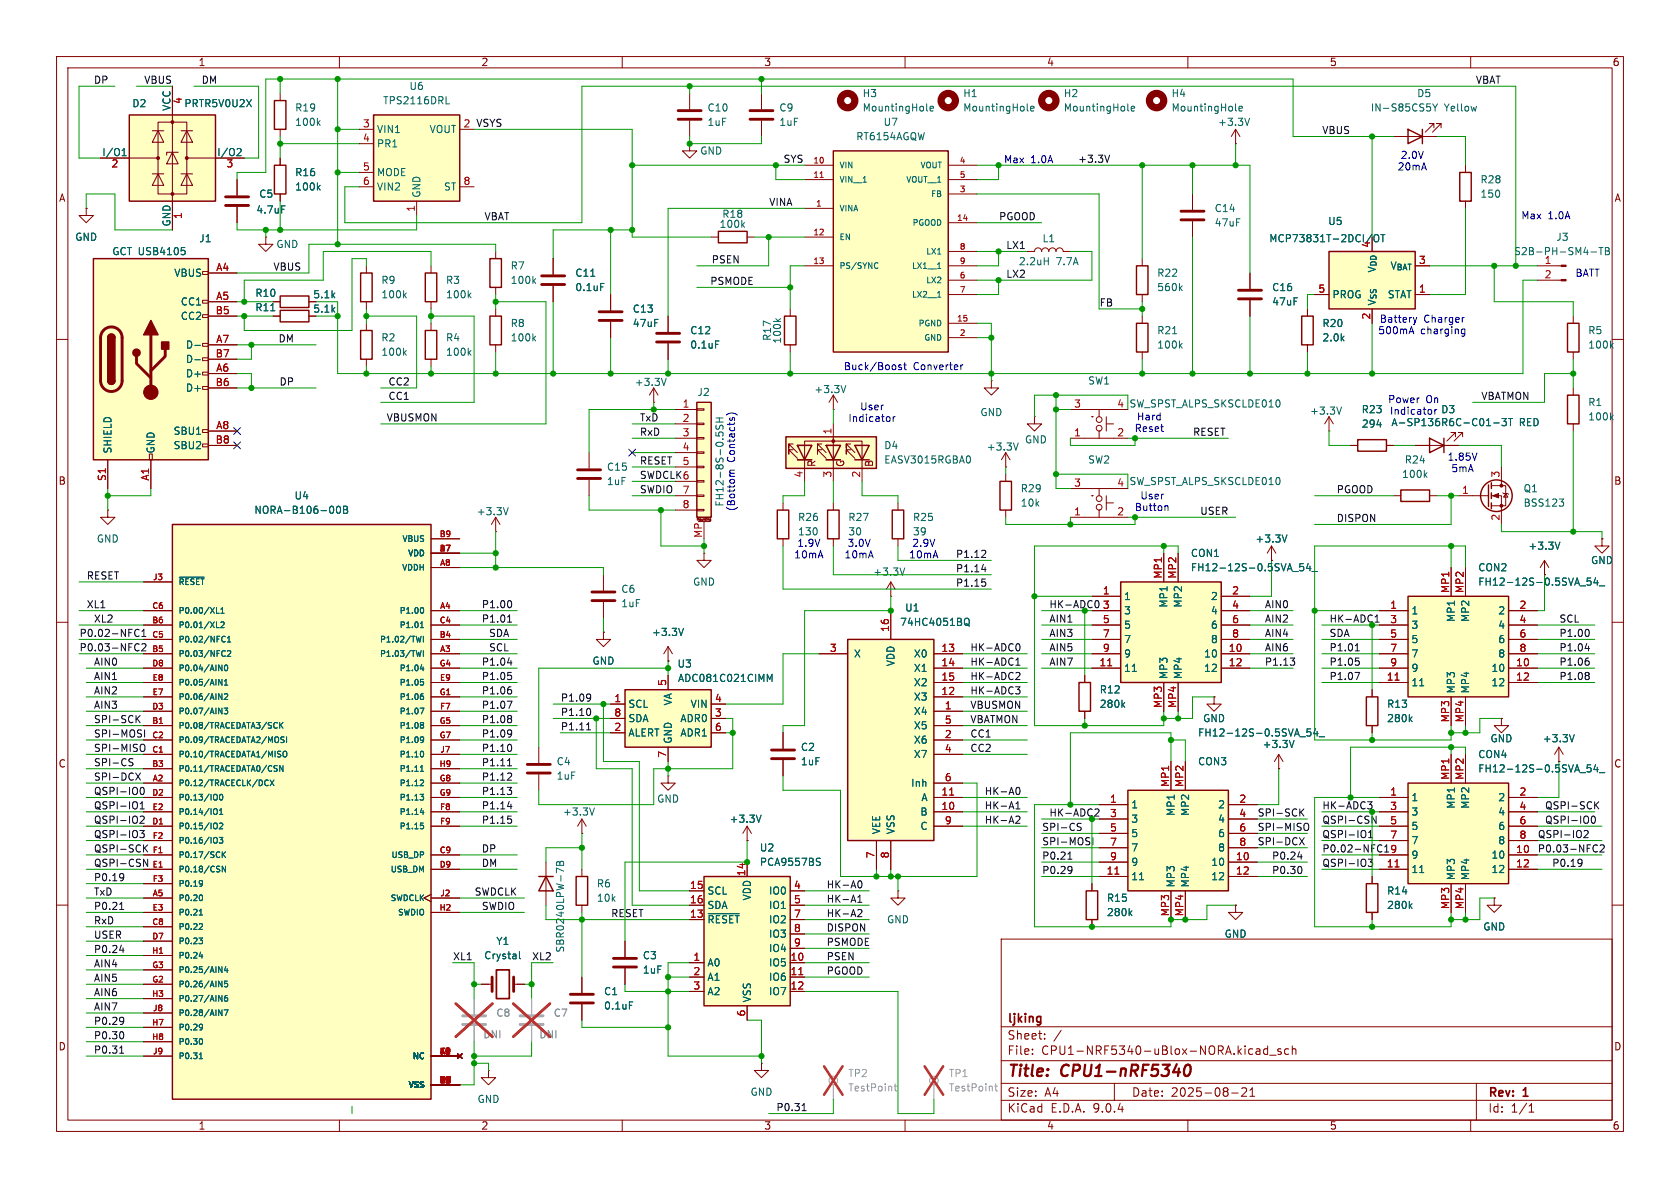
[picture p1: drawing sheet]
<svg xmlns="http://www.w3.org/2000/svg" width="297mm" height="210mm" viewBox="0 0 297 210" stroke-linecap="round" stroke-linejoin="round" font-family="sans-serif">
<defs><g id="words">
<g font-size="2.8" fill="#840000">
<text x="178" y="190.9">Title:</text>
<text x="187.7" y="190.9">CPU1-nRF5340</text>
</g>
<g font-size="2.1" fill="#840000">
<text x="178" y="184">Sheet:</text>
<text x="178" y="181.2">ljking</text>
<text x="178" y="186.7">File:</text>
<text x="184.1" y="186.7">CPU1-NRF5340-uBlox-NORA.kicad_sch</text>
<text x="178" y="196.9">KiCad</text>
<text x="178" y="194.1">Size:</text>
<text x="184.7" y="194.1">A4</text>
<text x="185.7" y="196.9">E.D.A.</text>
<text x="193.3" y="196.9">9.0.4</text>
<text x="200" y="194.1">Date:</text>
<text x="207" y="194.1">2025-08-21</text>
<text x="263" y="194.3">Rev:</text>
<text x="263" y="196.9">Id:</text>
<text x="267.1" y="196.9">1/1</text>
<text x="269.4" y="194.3">1</text>
</g>
<g font-size="1.8" fill="#840000">
<text x="35" y="11.9">1</text>
<text x="85" y="11.9">2</text>
<text x="135" y="11.9">3</text>
<text x="185" y="11.9">4</text>
<text x="235" y="11.9">5</text>
<text x="285" y="11.9">6</text>
<text x="10.3" y="35.9">A</text>
<text x="285.3" y="35.9">A</text>
<text x="144.4" y="82.7" transform="rotate(-90 144.4 82.7)">R</text>
<text x="149.5" y="82.7" transform="rotate(-90 149.5 82.7)">G</text>
<text x="154.5" y="82.7" transform="rotate(-90 154.5 82.7)">B</text>
<text x="10.3" y="85.9">B</text>
<text x="285.3" y="85.9">B</text>
<text x="10.3" y="135.9">C</text>
<text x="285.3" y="135.9">C</text>
<text x="10.3" y="185.9">D</text>
<text x="285.3" y="185.9">D</text>
<text x="35" y="199.9">1</text>
<text x="85" y="199.9">2</text>
<text x="135" y="199.9">3</text>
<text x="185" y="199.9">4</text>
<text x="235" y="199.9">5</text>
<text x="285" y="199.9">6</text>
</g>
<g font-size="1.8" fill="#0f0f0f">
<text x="16.5" y="14.9">DP</text>
<text x="25.4" y="14.9">VBUS</text>
<text x="35.6" y="14.9">DM</text>
<text x="260.8" y="14.9">VBAT</text>
<text x="84.1" y="22.5">VSYS</text>
<text x="233.7" y="23.8">VBUS</text>
<text x="138.4" y="28.9">SYS</text>
<text x="190.5" y="28.9">+3.3V</text>
<text x="85.6" y="39">VBAT</text>
<text x="135.9" y="36.5">VINA</text>
<text x="176.5" y="39">PGOOD</text>
<text x="48.2" y="47.9">VBUS</text>
<text x="125.7" y="46.6">PSEN</text>
<text x="177.8" y="44.1">LX1</text>
<text x="125.5" y="50.5">PSMODE</text>
<text x="177.8" y="49.2">LX2</text>
<text x="194.3" y="54.3">FB</text>
<text x="49.1" y="60.6">DM</text>
<text x="49.3" y="68.2">DP</text>
<text x="68.6" y="68.2">CC2</text>
<text x="68.6" y="70.8">CC1</text>
<text x="261.8" y="70.8">VBATMON</text>
<text x="68.3" y="74.6">VBUSMON</text>
<text x="113" y="77.1">RxD</text>
<text x="113" y="74.6">TxD</text>
<text x="210.8" y="77.1">RESET</text>
<text x="113" y="82.2">RESET</text>
<text x="113" y="84.7">SWDCLK6</text>
<text x="113" y="87.3">SWDIO</text>
<text x="236.2" y="87.3">PGOOD</text>
<text x="212.1" y="91.1">USER</text>
<text x="236.2" y="92.4">DISPON</text>
<text x="168.9" y="101.3">P1.14</text>
<text x="168.9" y="98.7">P1.12</text>
<text x="15.2" y="102.5">RESET</text>
<text x="15.2" y="107.6">XL1</text>
<text x="85.1" y="107.6">P1.00</text>
<text x="168.9" y="103.8">P1.15</text>
<text x="223.5" y="107.6">AIN0</text>
<text x="14" y="112.7">P0.02-NFC1</text>
<text x="16.5" y="110.1">XL2</text>
<text x="85.1" y="110.1">P1.01</text>
<text x="86.4" y="112.7">SDA</text>
<text x="185.4" y="112.7">AIN3</text>
<text x="185.4" y="110.1">AIN1</text>
<text x="223.5" y="110.1">AIN2</text>
<text x="223.5" y="112.7">AIN4</text>
<text x="234.9" y="112.7">SDA</text>
<text x="234.9" y="110.1">HK-ADC1</text>
<text x="275.6" y="112.7">P1.00</text>
<text x="275.6" y="110.1">SCL</text>
<text x="14" y="115.2">P0.03-NFC2</text>
<text x="16.5" y="117.8">AIN0</text>
<text x="85.1" y="117.8">P1.04</text>
<text x="86.4" y="115.2">SCL</text>
<text x="171.4" y="117.8">HK-ADC1</text>
<text x="171.4" y="115.2">HK-ADC0</text>
<text x="185.4" y="117.8">AIN7</text>
<text x="185.4" y="115.2">AIN5</text>
<text x="223.5" y="115.2">AIN6</text>
<text x="223.5" y="117.8">P1.13</text>
<text x="234.9" y="117.8">P1.05</text>
<text x="234.9" y="115.2">P1.01</text>
<text x="275.6" y="117.8">P1.06</text>
<text x="275.6" y="115.2">P1.04</text>
<text x="16.5" y="120.3">AIN1</text>
<text x="16.5" y="125.4">AIN3</text>
<text x="16.5" y="122.8">AIN2</text>
<text x="85.1" y="125.4">P1.07</text>
<text x="85.1" y="122.8">P1.06</text>
<text x="85.1" y="120.3">P1.05</text>
<text x="99.1" y="124.1">P1.09</text>
<text x="171.4" y="122.8">HK-ADC3</text>
<text x="171.4" y="125.4">VBUSMON</text>
<text x="171.4" y="120.3">HK-ADC2</text>
<text x="234.9" y="120.3">P1.07</text>
<text x="275.6" y="120.3">P1.08</text>
<text x="16.5" y="127.9">SPI-SCK</text>
<text x="16.5" y="130.5">SPI-MOSI</text>
<text x="85.1" y="127.9">P1.08</text>
<text x="85.1" y="130.5">P1.09</text>
<text x="99.1" y="126.7">P1.10</text>
<text x="99.1" y="129.2">P1.11</text>
<text x="171.4" y="130.5">CC1</text>
<text x="171.4" y="127.9">VBATMON</text>
<text x="16.5" y="135.5">SPI-CS</text>
<text x="16.5" y="133">SPI-MISO</text>
<text x="85.1" y="133">P1.10</text>
<text x="85.1" y="135.5">P1.11</text>
<text x="171.4" y="133">CC2</text>
<text x="16.5" y="140.6">QSPI-IO0</text>
<text x="16.5" y="138.1">SPI-DCX</text>
<text x="16.5" y="143.2">QSPI-IO1</text>
<text x="85.1" y="138.1">P1.12</text>
<text x="85.1" y="140.6">P1.13</text>
<text x="85.1" y="143.2">P1.14</text>
<text x="174" y="140.6">HK-A0</text>
<text x="174" y="143.2">HK-A1</text>
<text x="233.7" y="143.2">HK-ADC3</text>
<text x="273" y="143.2">QSPI-SCK</text>
<text x="16.5" y="148.2">QSPI-IO3</text>
<text x="16.5" y="145.7">QSPI-IO2</text>
<text x="85.1" y="145.7">P1.15</text>
<text x="174" y="145.7">HK-A2</text>
<text x="184.1" y="149.5">SPI-MOSI</text>
<text x="184.1" y="147">SPI-CS</text>
<text x="185.4" y="144.4">HK-ADC2</text>
<text x="222.2" y="147">SPI-MISO</text>
<text x="222.2" y="149.5">SPI-DCX</text>
<text x="222.2" y="144.4">SPI-SCK</text>
<text x="233.7" y="145.7">QSPI-CSN</text>
<text x="233.7" y="148.2">QSPI-IO1</text>
<text x="271.8" y="148.2">QSPI-IO2</text>
<text x="273" y="145.7">QSPI-IO0</text>
<text x="16.5" y="155.9">P0.19</text>
<text x="16.5" y="153.3">QSPI-CSN</text>
<text x="16.5" y="150.8">QSPI-SCK</text>
<text x="85.1" y="153.3">DM</text>
<text x="85.1" y="150.8">DP</text>
<text x="184.1" y="152.1">P0.21</text>
<text x="184.1" y="154.6">P0.29</text>
<text x="224.8" y="154.6">P0.30</text>
<text x="224.8" y="152.1">P0.24</text>
<text x="233.7" y="150.8">P0.02-NFC1</text>
<text x="233.7" y="153.3">QSPI-IO3</text>
<text x="271.8" y="150.8">P0.03-NFC2</text>
<text x="274.3" y="153.3">P0.19</text>
<text x="16.5" y="158.4">TxD</text>
<text x="16.5" y="160.9">P0.21</text>
<text x="83.8" y="158.4">SWDCLK</text>
<text x="85.1" y="160.9">SWDIO</text>
<text x="146" y="159.7">HK-A1</text>
<text x="146" y="157.1">HK-A0</text>
<text x="16.5" y="166">USER</text>
<text x="16.5" y="163.5">RxD</text>
<text x="107.9" y="162.2">RESET</text>
<text x="146" y="162.2">HK-A2</text>
<text x="146" y="164.8">DISPON</text>
<text x="146" y="167.3">PSMODE</text>
<text x="16.5" y="173.6">AIN5</text>
<text x="16.5" y="171.1">AIN4</text>
<text x="16.5" y="168.6">P0.24</text>
<text x="80" y="169.8">XL1</text>
<text x="94" y="169.8">XL2</text>
<text x="146" y="169.8">PSEN</text>
<text x="146" y="172.4">PGOOD</text>
<text x="16.5" y="178.7">AIN7</text>
<text x="16.5" y="176.2">AIN6</text>
<text x="16.5" y="183.8">P0.30</text>
<text x="16.5" y="181.3">P0.29</text>
<text x="16.5" y="186.3">P0.31</text>
<text x="137.2" y="196.5">P0.31</text>
</g>
<g font-size="1.8" fill="#006464">
<text x="72.3" y="16.1">U6</text>
<text x="152.4" y="17.4">H3</text>
<text x="170.2" y="17.4">H1</text>
<text x="188" y="17.4">H2</text>
<text x="207" y="17.4">H4</text>
<text x="250.4" y="17.4">D5</text>
<text x="23.3" y="19.2">D2</text>
<text x="30.2" y="19.7" transform="rotate(-90 30.2 19.7)">VCC</text>
<text x="32.5" y="19.2">PRTR5V0U2X</text>
<text x="52.1" y="19.9">R19</text>
<text x="52.1" y="22.5">100k</text>
<text x="66.5" y="23.7">VIN1</text>
<text x="67.6" y="18.6">TPS2116DRL</text>
<text x="75.9" y="23.7">VOUT</text>
<text x="125" y="22.5">1uF</text>
<text x="125" y="19.9">C10</text>
<text x="137.7" y="19.9">C9</text>
<text x="137.7" y="22.5">1uF</text>
<text x="152.4" y="19.9">MountingHole</text>
<text x="156.1" y="22.5">U7</text>
<text x="170.2" y="19.9">MountingHole</text>
<text x="188" y="19.9">MountingHole</text>
<text x="207" y="19.9">MountingHole</text>
<text x="215.2" y="22.5">+3.3V</text>
<text x="242.2" y="19.9">IN-S85CS5Y</text>
<text x="255.3" y="19.9">Yellow</text>
<text x="18" y="27.7">I/O1</text>
<text x="38.3" y="27.7">I/O2</text>
<text x="66.5" y="26.3">PR1</text>
<text x="123.7" y="27.5">GND</text>
<text x="151.3" y="25">RT6154AGQW</text>
<text x="45.7" y="35.2">C5</text>
<text x="52.1" y="31.3">R16</text>
<text x="52.1" y="33.9">100k</text>
<text x="66.5" y="31.3">MODE</text>
<text x="66.5" y="33.9">VIN2</text>
<text x="74.5" y="35.1" transform="rotate(-90 74.5 35.1)">GND</text>
<text x="78.4" y="33.9">ST</text>
<text x="261.6" y="35.2">150</text>
<text x="261.6" y="32.6">R28</text>
<text x="30.2" y="40.1" transform="rotate(-90 30.2 40.1)">GND</text>
<text x="45.2" y="37.9">4.7uF</text>
<text x="127.1" y="40.5">100k</text>
<text x="127.6" y="38.7">R18</text>
<text x="214.6" y="37.7">C14</text>
<text x="214.6" y="40.2">47uF</text>
<text x="234.7" y="40">U5</text>
<text x="13.2" y="42.8">GND</text>
<text x="19.8" y="45.3">GCT USB4105</text>
<text x="35.1" y="43">J1</text>
<text x="48.8" y="44">GND</text>
<text x="90.2" y="47.9">R7</text>
<text x="180" y="47.1">2.2uH</text>
<text x="184.2" y="43">L1</text>
<text x="186.7" y="47.1">7.7A</text>
<text x="224.3" y="43">MCP73831T-2DCI/OT</text>
<text x="245.7" y="47.9">V_{BAT}</text>
<text x="267.6" y="45.3">S2B-PH-SM4-TB</text>
<text x="275" y="42.8">J3</text>
<text x="30.7" y="49.1">VBUS</text>
<text x="45" y="52.7">R10</text>
<text x="55.3" y="52.9">5.1k</text>
<text x="67.3" y="50.4">R9</text>
<text x="67.3" y="52.9">100k</text>
<text x="78.7" y="50.4">R3</text>
<text x="78.7" y="52.9">100k</text>
<text x="90.2" y="50.4">100k</text>
<text x="101.6" y="49.1">C11</text>
<text x="101.6" y="51.7">0.1uF</text>
<text x="204.5" y="49.1">R22</text>
<text x="204.5" y="51.7">560k</text>
<text x="224.8" y="51.7">C16</text>
<text x="235.5" y="52.9">PROG</text>
<text x="245.2" y="52.9">STAT</text>
<text x="31.9" y="54.2">CC1</text>
<text x="31.9" y="56.7">CC2</text>
<text x="45" y="55.2">R11</text>
<text x="55.3" y="55.5">5.1k</text>
<text x="90.2" y="58">R8</text>
<text x="111.8" y="55.5">C13</text>
<text x="111.8" y="58">47uF</text>
<text x="121.9" y="59.3">C12</text>
<text x="204.5" y="59.3">R21</text>
<text x="224.8" y="54.2">47uF</text>
<text x="233.7" y="58">R20</text>
<text x="243.4" y="54.1" transform="rotate(-90 243.4 54.1)">V_{SS}V_{DD}</text>
<text x="280.7" y="59.3">R5</text>
<text x="32.8" y="61.8">D-</text>
<text x="32.8" y="64.4">D-</text>
<text x="67.3" y="60.6">R2</text>
<text x="67.3" y="63.1">100k</text>
<text x="78.7" y="60.6">R4</text>
<text x="78.7" y="63.1">100k</text>
<text x="90.2" y="60.6">100k</text>
<text x="121.9" y="61.8">0.1uF</text>
<text x="136.5" y="60.4" transform="rotate(-90 136.5 60.4)">R17</text>
<text x="138.3" y="60.8" transform="rotate(-90 138.3 60.8)">100k</text>
<text x="204.5" y="61.8">100k</text>
<text x="233.7" y="60.6">2.0k</text>
<text x="280.7" y="61.8">100k</text>
<text x="32.8" y="66.9">D+</text>
<text x="32.8" y="69.4">D+</text>
<text x="112.1" y="68.4">+3.3V</text>
<text x="123.2" y="70.2">J2</text>
<text x="143.9" y="69.7">+3.3V</text>
<text x="192.3" y="68.2">SW1</text>
<text x="280.7" y="72">R1</text>
<text x="30.6" y="77.1">SBU1</text>
<text x="173.2" y="73.8">GND</text>
<text x="199.6" y="72.2">SW_SPST_ALPS_SKSCLDE010</text>
<text x="231.5" y="73.5">+3.3V</text>
<text x="240.6" y="73.3">R23</text>
<text x="240.7" y="75.8">294</text>
<text x="245.6" y="73.5">Indicator</text>
<text x="245.9" y="75.5">A-SP136R6C-C01-3T</text>
<text x="254.7" y="73.3">D3</text>
<text x="268.6" y="75.5">RED</text>
<text x="280.7" y="74.5">100k</text>
<text x="19.9" y="80.3" transform="rotate(-90 19.9 80.3)">SHIELD</text>
<text x="27.5" y="80.3" transform="rotate(-90 27.5 80.3)">GND</text>
<text x="30.6" y="79.6">SBU2</text>
<text x="107.2" y="83.4">C15</text>
<text x="156.2" y="79.6">D4</text>
<text x="156.2" y="82.1">EASV3015RGBA0</text>
<text x="174.3" y="79.9">+3.3V</text>
<text x="181.1" y="78.6">GND</text>
<text x="192.3" y="82.1">SW2</text>
<text x="248.2" y="82.1">R24</text>
<text x="52" y="88.5">U4</text>
<text x="107.2" y="86">1uF</text>
<text x="128.1" y="89.7" transform="rotate(-90 128.1 89.7)">FH12-8S-0.5SH</text>
<text x="180.3" y="89.8">10k</text>
<text x="180.3" y="87.2">R29</text>
<text x="199.6" y="86">SW_SPST_ALPS_SKSCLDE010</text>
<text x="247.8" y="84.7">100k</text>
<text x="269.2" y="89.8">BSS123</text>
<text x="269.2" y="87.2">Q1</text>
<text x="44.9" y="91">NORA-B106-00B</text>
<text x="84.2" y="91.3">+3.3V</text>
<text x="141" y="92.3">R26</text>
<text x="149.9" y="92.3">R27</text>
<text x="161.3" y="92.3">R25</text>
<text x="17" y="96.1">GND</text>
<text x="154.3" y="102">+3.3V</text>
<text x="210.4" y="98.7">CON1</text>
<text x="210.4" y="101.2">FH12-12S-0.5SVA_54_</text>
<text x="221.8" y="96.1">+3.3V</text>
<text x="261.2" y="101.2">CON2</text>
<text x="270.1" y="97.4">+3.3V</text>
<text x="281.2" y="99.9">GND</text>
<text x="109.7" y="105">C6</text>
<text x="109.7" y="107.5">1uF</text>
<text x="122.4" y="103.7">GND</text>
<text x="198.6" y="106.3">1</text>
<text x="206.6" y="107.5" transform="rotate(-90 206.6 107.5)">MP1</text>
<text x="209.1" y="107.5" transform="rotate(-90 209.1 107.5)">MP2</text>
<text x="214" y="106.3">2</text>
<text x="261.2" y="103.7">FH12-12S-0.5SVA_54_</text>
<text x="115.2" y="112.6">+3.3V</text>
<text x="159" y="110.8">74HC4051BQ</text>
<text x="159.9" y="108.3">U1</text>
<text x="198.6" y="113.9">7</text>
<text x="198.6" y="111.4">5</text>
<text x="198.6" y="108.8">3</text>
<text x="214" y="113.9">8</text>
<text x="214" y="111.4">6</text>
<text x="214" y="108.8">4</text>
<text x="249.4" y="113.9">5</text>
<text x="249.4" y="111.4">3</text>
<text x="249.4" y="108.8">1</text>
<text x="257.4" y="110.1" transform="rotate(-90 257.4 110.1)">MP1</text>
<text x="259.9" y="110.1" transform="rotate(-90 259.9 110.1)">MP2</text>
<text x="264.8" y="113.9">6</text>
<text x="264.8" y="111.4">4</text>
<text x="264.8" y="108.8">2</text>
<text x="104.6" y="117.7">GND</text>
<text x="119.7" y="118.2">U3</text>
<text x="150.9" y="116.4">X</text>
<text x="158.3" y="117.9" transform="rotate(-90 158.3 117.9)">VDD</text>
<text x="161.5" y="116.4">X0</text>
<text x="161.5" y="119">X1</text>
<text x="198.6" y="119">11</text>
<text x="198.6" y="116.4">9</text>
<text x="212.8" y="119">12</text>
<text x="212.8" y="116.4">10</text>
<text x="249.4" y="119">9</text>
<text x="249.4" y="116.4">7</text>
<text x="263.6" y="119">10</text>
<text x="264.8" y="116.4">8</text>
<text x="111" y="125.3">SCL</text>
<text x="119" y="124.8" transform="rotate(-90 119 124.8)">VA</text>
<text x="119.8" y="120.8">ADC081C021CIMM</text>
<text x="122" y="125.3">VIN</text>
<text x="161.5" y="121.5">X2</text>
<text x="161.5" y="124.1">X3</text>
<text x="194.3" y="122.8">R12</text>
<text x="194.3" y="125.3">280k</text>
<text x="206.6" y="120.1" transform="rotate(-90 206.6 120.1)">MP3</text>
<text x="209.1" y="120.1" transform="rotate(-90 209.1 120.1)">MP4</text>
<text x="245.1" y="125.3">R13</text>
<text x="249.4" y="121.5">11</text>
<text x="257.4" y="122.7" transform="rotate(-90 257.4 122.7)">MP3</text>
<text x="259.9" y="122.7" transform="rotate(-90 259.9 122.7)">MP4</text>
<text x="263.6" y="121.5">12</text>
<text x="111" y="127.9">SDA</text>
<text x="111" y="130.4">ALERT</text>
<text x="119" y="131.6" transform="rotate(-90 119 131.6)">GND</text>
<text x="120.2" y="127.9">ADR0</text>
<text x="120.2" y="130.4">ADR1</text>
<text x="161.5" y="126.6">X4</text>
<text x="161.5" y="129.1">X5</text>
<text x="161.5" y="131.7">X6</text>
<text x="211.7" y="130.4">FH12-12S-0.5SVA_54_</text>
<text x="212.6" y="127.9">GND</text>
<text x="245.1" y="127.9">280k</text>
<text x="263.4" y="131.4">GND</text>
<text x="272.6" y="131.4">+3.3V</text>
<text x="98.3" y="135.5">C4</text>
<text x="141.5" y="132.9">C2</text>
<text x="141.5" y="135.5">1uF</text>
<text x="161.5" y="134.2">X7</text>
<text x="211.7" y="135.5">CON3</text>
<text x="223.1" y="132.4">+3.3V</text>
<text x="261.2" y="134.2">CON4</text>
<text x="261.2" y="136.8">FH12-12S-0.5SVA_54_</text>
<text x="98.3" y="138">1uF</text>
<text x="116.1" y="142.1">GND</text>
<text x="161" y="139.3">Inh</text>
<text x="162.8" y="141.8">A</text>
<text x="199.9" y="143.1">1</text>
<text x="215.2" y="143.1">2</text>
<text x="249.4" y="141.8">1</text>
<text x="257.4" y="143.1" transform="rotate(-90 257.4 143.1)">MP1</text>
<text x="259.9" y="143.1" transform="rotate(-90 259.9 143.1)">MP2</text>
<text x="264.8" y="141.8">2</text>
<text x="99.4" y="144.4">+3.3V</text>
<text x="128.9" y="145.6">+3.3V</text>
<text x="155.8" y="147.6" transform="rotate(-90 155.8 147.6)">VEE</text>
<text x="158.3" y="147.6" transform="rotate(-90 158.3 147.6)">VSS</text>
<text x="162.6" y="144.4">B</text>
<text x="162.6" y="146.9">C</text>
<text x="199.9" y="148.2">5</text>
<text x="199.9" y="145.6">3</text>
<text x="207.9" y="144.3" transform="rotate(-90 207.9 144.3)">MP1</text>
<text x="210.4" y="144.3" transform="rotate(-90 210.4 144.3)">MP2</text>
<text x="215.2" y="148.2">6</text>
<text x="215.2" y="145.6">4</text>
<text x="249.4" y="149.5">7</text>
<text x="249.4" y="146.9">5</text>
<text x="249.4" y="144.4">3</text>
<text x="264.8" y="149.5">8</text>
<text x="264.8" y="146.9">6</text>
<text x="264.8" y="144.4">4</text>
<text x="134.2" y="153.3">PCA9557BS</text>
<text x="134.2" y="150.7">U2</text>
<text x="199.9" y="155.8">11</text>
<text x="199.9" y="153.3">9</text>
<text x="199.9" y="150.7">7</text>
<text x="214" y="155.8">12</text>
<text x="214" y="153.3">10</text>
<text x="215.2" y="150.7">8</text>
<text x="249.4" y="154.5">11</text>
<text x="249.4" y="152">9</text>
<text x="257.4" y="155.7" transform="rotate(-90 257.4 155.7)">MP3</text>
<text x="259.9" y="155.7" transform="rotate(-90 259.9 155.7)">MP4</text>
<text x="263.6" y="154.5">12</text>
<text x="263.6" y="152">10</text>
<text x="105.4" y="157.1">R6</text>
<text x="105.4" y="159.6">10k</text>
<text x="125" y="158.3">SCL</text>
<text x="125" y="160.9">SDA</text>
<text x="132.9" y="159.3" transform="rotate(-90 132.9 159.3)">VDD</text>
<text x="135.8" y="158.3">IO0</text>
<text x="135.8" y="160.9">IO1</text>
<text x="195.6" y="159.6">R15</text>
<text x="207.9" y="157" transform="rotate(-90 207.9 157)">MP3</text>
<text x="210.4" y="157" transform="rotate(-90 210.4 157)">MP4</text>
<text x="245.1" y="158.3">R14</text>
<text x="245.1" y="160.9">280k</text>
<text x="87.6" y="167.2">Y1</text>
<text x="125" y="163.4">~{RESET}</text>
<text x="135.8" y="163.4">IO2</text>
<text x="135.8" y="166">IO3</text>
<text x="156.7" y="163.4">GND</text>
<text x="195.6" y="162.2">280k</text>
<text x="216.4" y="166">GND</text>
<text x="262.1" y="164.7">GND</text>
<text x="85.5" y="169.8">Crystal</text>
<text x="99.9" y="168.5" transform="rotate(-90 99.9 168.5)">SBR0240LPW-7B</text>
<text x="113.5" y="169.8">C3</text>
<text x="113.5" y="172.3">1uF</text>
<text x="125" y="171">A0</text>
<text x="125" y="173.6">A1</text>
<text x="135.8" y="168.5">IO4</text>
<text x="135.8" y="171">IO5</text>
<text x="135.8" y="173.6">IO6</text>
<text x="106.7" y="176.1">C1</text>
<text x="106.7" y="178.7">0.1uF</text>
<text x="125" y="176.1">A2</text>
<text x="132.9" y="177.3" transform="rotate(-90 132.9 177.3)">VSS</text>
<text x="135.8" y="176.1">IO7</text>
<text x="84.3" y="195.2">GND</text>
<text x="132.6" y="193.9">GND</text>
</g>
<g font-size="1.8" fill="#a90000">
<text x="32.5" y="18.5" transform="rotate(-90 32.5 18.5)">4</text>
<text x="64.1" y="22.6">3</text>
<text x="81.8" y="22.6">2</text>
<text x="19.6" y="29.9">2</text>
<text x="39.9" y="29.9">3</text>
<text x="64.1" y="25.1">4</text>
<text x="64.1" y="30.2">5</text>
<text x="64.1" y="32.8">6</text>
<text x="81.8" y="32.8">8</text>
<text x="32.5" y="38.8" transform="rotate(-90 32.5 38.8)">1</text>
<text x="73.4" y="37.5" transform="rotate(-90 73.4 37.5)">1</text>
<text x="242.3" y="43.9" transform="rotate(-90 242.3 43.9)">4</text>
<text x="250.8" y="46.7">3</text>
<text x="273" y="46.7">1</text>
<text x="38.1" y="48">A4</text>
<text x="38.1" y="53.1">A5</text>
<text x="233" y="51.8">5</text>
<text x="250.8" y="51.8">1</text>
<text x="273" y="49.3">2</text>
<text x="38" y="55.6">B5</text>
<text x="242.3" y="56.6" transform="rotate(-90 242.3 56.6)">2</text>
<text x="38" y="63.2">B7</text>
<text x="38.1" y="60.7">A7</text>
<text x="38.1" y="65.8">A6</text>
<text x="38" y="68.3">B6</text>
<text x="38.1" y="75.9">A8</text>
<text x="120.6" y="72.1">1</text>
<text x="120.6" y="74.7">2</text>
<text x="120.6" y="77.2">3</text>
<text x="147.1" y="76.9" transform="rotate(-90 147.1 76.9)">1</text>
<text x="189.8" y="72.1">3</text>
<text x="189.8" y="77.2">1</text>
<text x="197.4" y="72.1">4</text>
<text x="197.4" y="77.2">2</text>
<text x="38" y="78.5">B8</text>
<text x="120.6" y="79.8">4</text>
<text x="120.6" y="82.3">5</text>
<text x="18.8" y="85.1" transform="rotate(-90 18.8 85.1)">S1</text>
<text x="26.4" y="85.1" transform="rotate(-90 26.4 85.1)">A1</text>
<text x="120.6" y="87.4">7</text>
<text x="120.6" y="89.9">8</text>
<text x="142" y="84.5" transform="rotate(-90 142 84.5)">4</text>
<text x="147.1" y="84.5" transform="rotate(-90 147.1 84.5)">3</text>
<text x="152.1" y="84.5" transform="rotate(-90 152.1 84.5)">2</text>
<text x="189.8" y="86.1">3</text>
<text x="197.4" y="86.1">4</text>
<text x="258.4" y="87.4">1</text>
<text x="265.2" y="84.5" transform="rotate(-90 265.2 84.5)">3</text>
<text x="124.2" y="95.2" transform="rotate(-90 124.2 95.2)">MP</text>
<text x="189.8" y="91.2">1</text>
<text x="197.4" y="91.2">2</text>
<text x="265.2" y="92.1" transform="rotate(-90 265.2 92.1)">2</text>
<text x="194.9" y="107.7">3</text>
<text x="194.9" y="105.2">1</text>
<text x="205.5" y="102.4" transform="rotate(-90 205.5 102.4)">MP1</text>
<text x="208" y="102.4" transform="rotate(-90 208 102.4)">MP2</text>
<text x="217.7" y="107.7">4</text>
<text x="217.7" y="105.2">2</text>
<text x="245.7" y="107.7">1</text>
<text x="256.3" y="104.9" transform="rotate(-90 256.3 104.9)">MP1</text>
<text x="258.8" y="104.9" transform="rotate(-90 258.8 104.9)">MP2</text>
<text x="268.5" y="107.7">2</text>
<text x="157.2" y="111.8" transform="rotate(-90 157.2 111.8)">16</text>
<text x="194.9" y="112.8">7</text>
<text x="194.9" y="110.2">5</text>
<text x="217.7" y="112.8">8</text>
<text x="217.7" y="110.2">6</text>
<text x="245.7" y="112.8">5</text>
<text x="245.7" y="110.2">3</text>
<text x="268.5" y="112.8">6</text>
<text x="268.5" y="110.2">4</text>
<text x="146.6" y="115.3">3</text>
<text x="166.3" y="115.3">13</text>
<text x="166.3" y="117.9">14</text>
<text x="194.3" y="117.9">11</text>
<text x="194.9" y="115.3">9</text>
<text x="217.1" y="117.9">12</text>
<text x="217.1" y="115.3">10</text>
<text x="245.7" y="117.9">9</text>
<text x="245.7" y="115.3">7</text>
<text x="267.9" y="117.9">10</text>
<text x="268.5" y="115.3">8</text>
<text x="108.5" y="124.2">1</text>
<text x="117.9" y="121.4" transform="rotate(-90 117.9 121.4)">5</text>
<text x="126.3" y="124.2">4</text>
<text x="166.3" y="120.4">15</text>
<text x="166.3" y="122.9">12</text>
<text x="166.9" y="125.5">1</text>
<text x="205.5" y="125.3" transform="rotate(-90 205.5 125.3)">MP3</text>
<text x="208" y="125.3" transform="rotate(-90 208 125.3)">MP4</text>
<text x="245.1" y="120.4">11</text>
<text x="267.9" y="120.4">12</text>
<text x="108.5" y="126.7">8</text>
<text x="108.5" y="129.3">2</text>
<text x="126.3" y="126.7">3</text>
<text x="126.3" y="129.3">6</text>
<text x="166.9" y="128">5</text>
<text x="166.9" y="130.6">2</text>
<text x="256.3" y="127.8" transform="rotate(-90 256.3 127.8)">MP3</text>
<text x="258.8" y="127.8" transform="rotate(-90 258.8 127.8)">MP4</text>
<text x="117.9" y="134.1" transform="rotate(-90 117.9 134.1)">7</text>
<text x="166.9" y="133.1">4</text>
<text x="256.3" y="138" transform="rotate(-90 256.3 138)">MP1</text>
<text x="258.8" y="138" transform="rotate(-90 258.8 138)">MP2</text>
<text x="166.3" y="140.7">11</text>
<text x="166.3" y="143.3">10</text>
<text x="166.9" y="138.2">6</text>
<text x="196.1" y="142">1</text>
<text x="206.8" y="139.2" transform="rotate(-90 206.8 139.2)">MP1</text>
<text x="209.3" y="139.2" transform="rotate(-90 209.3 139.2)">MP2</text>
<text x="219" y="142">2</text>
<text x="245.7" y="143.3">3</text>
<text x="245.7" y="140.7">1</text>
<text x="268.5" y="143.3">4</text>
<text x="268.5" y="140.7">2</text>
<text x="166.9" y="145.8">9</text>
<text x="196.1" y="149.6">7</text>
<text x="196.1" y="147.1">5</text>
<text x="196.1" y="144.5">3</text>
<text x="219" y="149.6">8</text>
<text x="219" y="147.1">6</text>
<text x="219" y="144.5">4</text>
<text x="245.7" y="148.3">7</text>
<text x="245.7" y="145.8">5</text>
<text x="268.5" y="148.3">8</text>
<text x="268.5" y="145.8">6</text>
<text x="131.8" y="155" transform="rotate(-90 131.8 155)">14</text>
<text x="154.7" y="151.8" transform="rotate(-90 154.7 151.8)">7</text>
<text x="157.2" y="151.8" transform="rotate(-90 157.2 151.8)">8</text>
<text x="195.5" y="154.7">11</text>
<text x="196.1" y="152.1">9</text>
<text x="218.4" y="154.7">12</text>
<text x="218.4" y="152.1">10</text>
<text x="245.1" y="153.4">11</text>
<text x="245.7" y="150.9">9</text>
<text x="267.9" y="153.4">12</text>
<text x="267.9" y="150.9">10</text>
<text x="121.9" y="157.2">15</text>
<text x="121.9" y="159.8">16</text>
<text x="140.3" y="157.2">4</text>
<text x="140.3" y="159.8">5</text>
<text x="256.3" y="160.8" transform="rotate(-90 256.3 160.8)">MP3</text>
<text x="258.8" y="160.8" transform="rotate(-90 258.8 160.8)">MP4</text>
<text x="121.9" y="162.3">13</text>
<text x="140.3" y="162.3">7</text>
<text x="140.3" y="164.8">8</text>
<text x="140.3" y="167.4">9</text>
<text x="206.8" y="162.1" transform="rotate(-90 206.8 162.1)">MP3</text>
<text x="209.3" y="162.1" transform="rotate(-90 209.3 162.1)">MP4</text>
<text x="122.5" y="169.9">1</text>
<text x="122.5" y="172.5">2</text>
<text x="139.7" y="169.9">10</text>
<text x="139.7" y="172.5">11</text>
<text x="122.5" y="175">3</text>
<text x="131.8" y="179.8" transform="rotate(-90 131.8 179.8)">6</text>
<text x="139.7" y="175">12</text>
</g>
<g font-size="1.8" fill="#0000c2">
<text x="177.4" y="29.1">Max</text>
<text x="182.2" y="29.1">1.0A</text>
<text x="247.5" y="28.3">2.0V</text>
<text x="247" y="30.3">20mA</text>
<text x="268.8" y="39">Max</text>
<text x="273.6" y="39">1.0A</text>
<text x="278.4" y="49.1">BATT</text>
<text x="243.6" y="59.3">500mA</text>
<text x="243.8" y="57.2">Battery</text>
<text x="251.1" y="59.3">charging</text>
<text x="251.7" y="57.2">Charger</text>
<text x="149.1" y="65.6">Buck/Boost</text>
<text x="161.4" y="65.6">Converter</text>
<text x="245.3" y="71.5">Power</text>
<text x="252.1" y="71.5">On</text>
<text x="149.9" y="74.8">Indicator</text>
<text x="152" y="72.7">User</text>
<text x="200.5" y="76.6">Reset</text>
<text x="200.9" y="74.5">Hard</text>
<text x="130.1" y="81.7" transform="rotate(-90 130.1 81.7)">Contacts)</text>
<text x="255.8" y="81.6">1.85V</text>
<text x="256.5" y="83.7">5mA</text>
<text x="201.5" y="88.5">User</text>
<text x="130.1" y="90.5" transform="rotate(-90 130.1 90.5)">(Bottom</text>
<text x="141" y="94.8">130</text>
<text x="149.9" y="94.8">30</text>
<text x="161.3" y="94.8">39</text>
<text x="200.5" y="90.5">Button</text>
<text x="140.3" y="98.9">10mA</text>
<text x="140.8" y="96.9">1.9V</text>
<text x="149.2" y="98.9">10mA</text>
<text x="149.7" y="96.9">3.0V</text>
<text x="160.6" y="98.9">10mA</text>
<text x="161.2" y="96.9">2.9V</text>
</g>
<text font-size="1.8" fill="#009600" x="185.4" y="107.6">HK-ADC0</text>
<g font-size="1.8" fill="#989898">
<text x="87.6" y="179.9">C8</text>
<text x="97.8" y="179.9">C7</text>
<text x="85.4" y="183.7">DNI</text>
<text x="95.3" y="183.7">DNI</text>
<text x="149.9" y="190.6">TP2</text>
<text x="167.6" y="190.6">TP1</text>
<text x="149.9" y="193.1">TestPoint</text>
<text x="167.6" y="193.1">TestPoint</text>
</g>
<g font-size="1.4" fill="#a90000">
<text x="143.7" y="29">10</text>
<text x="169.6" y="29">4</text>
<text x="143.7" y="31.5">11</text>
<text x="169.6" y="31.5">5</text>
<text x="169.6" y="34">3</text>
<text x="143.7" y="41.7">12</text>
<text x="144.2" y="36.6">1</text>
<text x="169.1" y="39.1">14</text>
<text x="143.7" y="46.7">13</text>
<text x="169.6" y="44.2">8</text>
<text x="169.6" y="46.7">9</text>
<text x="169.6" y="49.3">6</text>
<text x="169.6" y="51.8">7</text>
<text x="169.1" y="56.9">15</text>
<text x="169.6" y="59.4">2</text>
<text x="77.6" y="95">B9</text>
<text x="77.6" y="97.5">B7</text>
<text x="77.7" y="97.5">A</text>
<text x="77.7" y="100.1">A8</text>
<text x="26.8" y="107.7">C6</text>
<text x="26.9" y="102.6">J3</text>
<text x="77.7" y="107.7">A4</text>
<text x="26.8" y="110.2">B6</text>
<text x="26.8" y="112.8">C5</text>
<text x="77.6" y="110.2">C4</text>
<text x="77.6" y="112.8">B4</text>
<text x="26.8" y="115.3">B5</text>
<text x="26.8" y="117.9">D8</text>
<text x="77.6" y="117.9">G4</text>
<text x="77.7" y="115.3">A3</text>
<text x="26.8" y="125.5">D3</text>
<text x="26.9" y="120.4">E8</text>
<text x="26.9" y="122.9">E7</text>
<text x="77.6" y="122.9">G1</text>
<text x="77.7" y="120.4">E9</text>
<text x="77.7" y="125.5">F7</text>
<text x="26.8" y="128">B1</text>
<text x="26.8" y="130.6">C2</text>
<text x="77.6" y="128">G5</text>
<text x="77.6" y="130.6">G7</text>
<text x="26.8" y="133.1">C1</text>
<text x="26.8" y="135.6">B3</text>
<text x="77.6" y="135.6">H9</text>
<text x="77.7" y="133.1">J7</text>
<text x="26.8" y="140.7">D2</text>
<text x="26.9" y="143.3">E2</text>
<text x="26.9" y="138.2">A2</text>
<text x="77.6" y="138.2">G8</text>
<text x="77.6" y="140.7">G9</text>
<text x="77.7" y="143.3">F8</text>
<text x="26.8" y="145.8">D1</text>
<text x="26.9" y="148.3">F2</text>
<text x="77.7" y="145.8">F9</text>
<text x="26.9" y="153.4">E1</text>
<text x="26.9" y="150.9">F1</text>
<text x="26.9" y="156">F3</text>
<text x="77.6" y="150.9">C9</text>
<text x="77.6" y="153.4">D9</text>
<text x="26.9" y="161">E3</text>
<text x="26.9" y="158.5">A5</text>
<text x="77.6" y="161">H2</text>
<text x="77.7" y="158.5">J2</text>
<text x="26.8" y="163.6">C8</text>
<text x="26.8" y="166.1">D7</text>
<text x="26.8" y="168.7">H1</text>
<text x="26.8" y="171.2">G3</text>
<text x="26.8" y="173.7">G2</text>
<text x="26.8" y="176.3">H3</text>
<text x="26.9" y="178.8">J8</text>
<text x="26.8" y="181.4">H7</text>
<text x="26.8" y="183.9">H8</text>
<text x="26.9" y="186.4">J9</text>
<text x="77.7" y="191.5">A1</text>
<text x="77.7" y="186.4">J1</text>
<text x="78.4" y="186.4">4</text>
<text x="78.4" y="186.4">5</text>
<text x="78.6" y="191.5">7</text>
</g>
<g font-size="1.4" fill="#006464">
<text x="148.3" y="29.9">VIN</text>
<text x="162.6" y="29.9">VOUT</text>
<text x="148.3" y="32.5">VIN__1</text>
<text x="160.1" y="32.5">VOUT__1</text>
<text x="164.5" y="35">FB</text>
<text x="148.3" y="37.6">VINA</text>
<text x="161.2" y="40.1">PGOOD</text>
<text x="148.3" y="42.6">EN</text>
<text x="148.3" y="47.7">PS/SYNC</text>
<text x="161.1" y="47.7">LX1__1</text>
<text x="163.6" y="45.2">LX1</text>
<text x="161.1" y="52.8">LX2__1</text>
<text x="163.6" y="50.3">LX2</text>
<text x="162.3" y="57.9">PGND</text>
<text x="163.3" y="60.4">GND</text>
<text x="71" y="96">VBUS</text>
<text x="71" y="101.1">VDDH</text>
<text x="72" y="98.5">VDD</text>
<text x="31.5" y="103.6">~{RESET}</text>
<text x="31.5" y="108.7">P0.00/XL1</text>
<text x="31.5" y="111.2">P0.01/XL2</text>
<text x="31.5" y="113.8">P0.02/NFC1</text>
<text x="67" y="113.8">P1.02/TWI</text>
<text x="70.5" y="108.7">P1.00</text>
<text x="70.5" y="111.2">P1.01</text>
<text x="31.5" y="116.3">P0.03/NFC2</text>
<text x="31.5" y="118.8">P0.04/AIN0</text>
<text x="67" y="116.3">P1.03/TWI</text>
<text x="70.5" y="118.8">P1.04</text>
<text x="31.5" y="121.4">P0.05/AIN1</text>
<text x="31.5" y="123.9">P0.06/AIN2</text>
<text x="70.5" y="121.4">P1.05</text>
<text x="70.5" y="123.9">P1.06</text>
<text x="31.5" y="126.5">P0.07/AIN3</text>
<text x="31.5" y="129">P0.08/TRACEDATA3/SCK</text>
<text x="31.5" y="131.5">P0.09/TRACEDATA2/MOSI</text>
<text x="70.5" y="126.5">P1.07</text>
<text x="70.5" y="129">P1.08</text>
<text x="70.5" y="131.5">P1.09</text>
<text x="31.5" y="134.1">P0.10/TRACEDATA1/MISO</text>
<text x="31.5" y="136.6">P0.11/TRACEDATA0/CSN</text>
<text x="70.5" y="134.1">P1.10</text>
<text x="70.5" y="136.6">P1.11</text>
<text x="31.5" y="139.2">P0.12/TRACECLK/DCX</text>
<text x="31.5" y="141.7">P0.13/IO0</text>
<text x="70.5" y="139.2">P1.12</text>
<text x="70.5" y="141.7">P1.13</text>
<text x="31.5" y="144.2">P0.14/IO1</text>
<text x="31.5" y="146.8">P0.15/IO2</text>
<text x="31.5" y="149.3">P0.16/IO3</text>
<text x="70.5" y="144.2">P1.14</text>
<text x="70.5" y="146.8">P1.15</text>
<text x="31.5" y="151.9">P0.17/SCK</text>
<text x="31.5" y="154.4">P0.18/CSN</text>
<text x="68.9" y="154.4">USB_DM</text>
<text x="69.1" y="151.9">USB_DP</text>
<text x="31.5" y="156.9">P0.19</text>
<text x="31.5" y="159.5">P0.20</text>
<text x="68.9" y="159.5">SWDCLK</text>
<text x="31.5" y="162">P0.21</text>
<text x="31.5" y="164.6">P0.22</text>
<text x="31.5" y="167.1">P0.23</text>
<text x="70.2" y="162">SWDIO</text>
<text x="31.5" y="169.6">P0.24</text>
<text x="31.5" y="172.2">P0.25/AIN4</text>
<text x="31.5" y="174.7">P0.26/AIN5</text>
<text x="31.5" y="177.3">P0.27/AIN6</text>
<text x="31.5" y="179.8">P0.28/AIN7</text>
<text x="31.5" y="182.3">P0.29</text>
<text x="31.5" y="184.9">P0.30</text>
<text x="31.5" y="187.4">P0.31</text>
<text x="72.8" y="187.4">NC</text>
<text x="72.1" y="192.5">VSS</text>
</g>
<text font-size=".5" fill="#840000" x="123" y="92.2">Mounting</text>
</g></defs>
<g fill="none" stroke="#840000" stroke-width=".18">
<path d="M10 10h277v190h-277zM12 12h273v186h-273zM60 10v2M110 10v2M160 10v2M210 10v2M260 10v2M231.1 54.6v1.3M10 60h2M175.3 67.3v1.3h1.2l-1.2 1.3-1.3-1.3h1.3M175.3 67.3h.1M182.9 73.7v1.2h1.2l-1.2 1.3-1.3-1.3h1.3"/>
<path d="M182.9 73.7h.1M231.1 61v1.2M238.8 78.7h1.2M245.1 78.7h1.3M285 60h2M19 90.2v1.2h1.3l-1.3 1.3-1.2-1.3h1.2M19 90.2h.1M273 99.1l-.7 1.2M273 99.1l.8 1.2M273 99.1v2.5M10 110h2M273 101.6h.1"/>
<path d="M285 110h2M226.1 135.9h.1M226.1 133.4l-.8 1.2M226.1 133.4l.7 1.2M226.1 133.4v2.5M96.5 152.4v7.6M102.9 153.7v1.2M242.6 154.9v1.3M10 160h2M102.9 160v1.3M102.9 172.7v2.8M102.9 177.5v2.8"/>
<path d="M110.5 166.4v2.8M110.5 171.2v2.8M177 166h108v32h-108zM242.6 161.3v1.3M285 160h2M60 198v2M110 198v2M160 198v2M177 194.5h108M177 191.5h108M177 187.5h108M177 181.5h108"/>
<path d="M182.5 186.3v.1M182.5 185.5v.1M184.7 183.6v.1M184.7 182.8v.1M187.6 182.1l-1.3 2M197 191.5v3M210 198v2M217.7 193.2h1.2M219.5 192.4l.6-.1 .2 .1 .1 .3-.9 1.1h.9M221 193.8h.8M221 192.7l.4-.4v1.5M222.2 185.4h.3l.2 .2v.8"/>
<path d="M222.7 186.3l-.5 .1M222.7 185.8h-.5M224.1 185.5l-.4-.1-.3 .3v.4l.1 .2h.6M224.1 184.9v1.5M224.5 186.5h1.1M226.5 185.5l-.4-.1-.2 .2 .1 .2 .5 .2v.3h-.6M227.8 185.5l-.4-.1-.3 .3v.4l.1 .2h.6M228.5 185.5l.2-.1 .3 .1 .1 .9M228.5 184.9v1.5M260 198v2M261 191.5v6.5M270.3 196.6h.9"/>
<path d="M270.3 195.5l.4-.4v1.5"/>
</g>
<path d="M209.6 188.4a.46 .46 0 0 1 .5-.2 .46 .46 0 0 1 .4 .4 1.15 1.15 0 0 1-.8 1.6l-.2-.1a1.54 1.54 0 0 1 .1-1.7z" fill="none" stroke="#840000" stroke-width=".4"/>
<path d="M243.4 75.1h.8M275.8 95.8l-.5 1.3M228.8 130.9l-.4 1.3M98.5 152.4l.2-.1 .3 .2 .2-.3 .3 .1 .1 .7h-1.2zM99 152.5v.5M99.6 154l-1.2-.5v.8M249.6 159.8l-.4 .4M111.3 177.1h.6M249.3 160.1l.3 .5" fill="none" stroke="#006464" stroke-width=".18"/>
<path d="M230.1 55.9h2.1v5.1h-2.1zM240 77.7h5.1v2.1h-5.1zM95.2 154.9h2.6M96.5 154.9l1.3 2.6h-2.6zM101.9 154.9h2v5.1h-2zM241.6 156.2h2v5.1h-2z" fill="none" stroke="#840000" stroke-width=".25"/>
<path d="M100.8 175.8h4.1M100.8 177.3h4.1M108.5 169.4h4M108.5 170.9h4" fill="none" stroke="#840000" stroke-width=".51"/>
<path d="M199.4 139.7h17.8v17.8h-17.8z" fill="#ffffc2"/>
<path d="M199.4 139.7h17.8v17.8h-17.8z" fill="none" stroke="#840000" stroke-width=".25"/>
<g fill="none" stroke="#840000" stroke-width=".18">
<path d="M207 134.6v5.1M209.5 134.6v5.1M194.3 154.9h5.1M194.3 152.4h5.1M194.3 149.9h5.1M194.3 147.3h5.1M194.3 144.8h5.1M194.3 142.2h5.1M207 157.5v5.1M209.5 157.5v5.1M217.2 154.9h5M217.2 152.4h5"/>
<path d="M217.2 149.9h5M217.2 147.3h5M217.2 144.8h5M217.2 142.2h5"/>
</g>
<path d="M231.7 128.8h-.6l-.1 .7 .2-.2 .4 .1 .2 .2-.1 .4-.2 .1-.5-.1M232.5 128.8l-.3 .9h.8M232.9 129.3v.8M233.2 130.2h1M201.4 155.5h.8" fill="none" stroke="#006464" stroke-width=".18"/>
<path d="M197.1 154.5h.7" fill="none" stroke="#a90000" stroke-width=".18"/>
<path d="M248.9 138.4h17.8v17.8h-17.8z" fill="#ffffc2"/>
<path d="M252.7 77.5l2.6 1.2-2.6 1.3zM255.3 77.5v2.5M248.9 138.4h17.8v17.8h-17.8z" fill="none" stroke="#840000" stroke-width=".25"/>
<g fill="none" stroke="#840000" stroke-width=".18">
<path d="M234.9 76.2h.1M234.9 73.7l-.7 1.2M234.9 73.7l.8 1.2M234.9 73.7v2.5M250.2 78.7h7.6M257.3 77.2v-.7h-.8h.8l-1.5 1.5M258.6 77.2v-.7h-.8h.8l-1.6 1.5M283.2 95.3v1.2h1.3l-1.3 1.3-1.3-1.3h1.3M283.2 95.3h.1M256.5 133.4v5M259.1 133.4v5M275.6 134.6h.1"/>
<path d="M275.6 132.1l-.8 1.3M275.6 132.1l.8 1.3M275.6 132.1v2.5M243.8 153.7h5.1M243.8 151.1h5.1M243.8 148.6h5.1M243.8 146.1h5.1M243.8 143.5h5.1M243.8 141h5.1M256.5 156.2v5.1M259.1 156.2v5.1M264.2 158.8v1.2h1.2l-1.2 1.3-1.3-1.3h1.3"/>
<path d="M264.2 158.8h.1M266.7 153.7h5.1M266.7 151.1h5.1M266.7 148.6h5.1M266.7 146.1h5.1M266.7 143.5h5.1M266.7 141h5.1M85.1 174h1.9M90.8 174h1.9"/>
</g>
<path d="M237.2 72l-.5 1.2M264.1 74.8h.9M265.5 74h.8l-.4 .5 .3 .1v.5l-.1 .2-.6-.2M266.7 74h.7M267 74v1.3M278.3 129.9l-.4 1.2M281.2 135.2h-.6v.6l.1-.1h.5l.1 .2-.1 .4-.2 .2-.4-.2M282.1 135.1l-.3 .9h.8M282.4 135.6v.9M282.7 136.6h1M251 154.2h.7M91.8 168.2v1.1l.2 .2" fill="none" stroke="#006464" stroke-width=".18"/>
<path d="M246.6 153.3h.7" fill="none" stroke="#a90000" stroke-width=".18"/>
<path d="M81.8 179.6h4.1M91.9 179.6h4.1M81.8 181.1h4.1M91.9 181.1h4.1" fill="none" stroke="#a1a1a1" stroke-width=".51"/>
<path d="M83.8 176.5v2.8M94 176.5v2.8M83.8 181.4v2.8M94 181.4v2.8" fill="none" stroke="#a1a1a1" stroke-width=".18"/>
<path d="M80.6 177.4l6.5 5.9M87.1 177.4l-6.5 5.9M90.7 177.4l6.5 5.9M97.2 177.4l-6.5 5.9" fill="none" stroke="#e12e31" stroke-width=".46"/>
<path d="M87 172.7v2.6M90.8 172.7v2.6" fill="none" stroke="#840000" stroke-width=".51"/>
<path d="M87.8 171.5h2.2v5h-2.2z" fill="none" stroke="#840000" stroke-width=".3"/>
<path d="M30.5 92.7h45.7v101.6h-45.7z" fill="#ffffc2"/>
<path d="M30.5 92.7h45.7v101.6h-45.7zM190.8 120.7h2v5h-2zM192 157.5h2.1v5.1h-2.1z" fill="none" stroke="#840000" stroke-width=".25"/>
<g fill="none" stroke="#840000" stroke-width=".18">
<path d="M181.6 44.5h1.3a.64 .64 0 0 1 .6-.7 .64 .64 0 0 1 .6 .7 .64 .64 0 0 1 .7-.7 .64 .64 0 0 1 .6 .7 .64 .64 0 0 1 .7-.7 .64 .64 0 0 1 .6 .7 .64 .64 0 0 1 .6-.7 .64 .64 0 0 1 .7 .7h1.2M76.2 95.3h5.1M76.2 97.8h5.1M25.4 102.9h5.1M25.4 108h5.1M25.4 110.5h5.1M25.4 113h5.1M25.4 115.6h5.1M25.4 118.1h5.1M76.2 108h5.1M76.2 110.5h5.1M76.2 113h5.1"/>
<path d="M76.2 115.6h5.1M76.2 118.1h5.1M76.2 100.3h5.1M191.8 119.4v1.3M25.4 120.7h5.1M25.4 123.2h5.1M25.4 125.7h5.1M25.4 128.3h5.1M25.4 130.8h5.1M25.4 133.4h5.1M25.4 135.9h5.1M25.4 138.4h5.1"/>
<path d="M76.2 120.7h5.1M76.2 123.2h5.1M76.2 125.7h5.1M76.2 128.3h5.1M76.2 130.8h5.1M76.2 133.4h5.1M76.2 135.9h5.1M76.2 138.4h5.1M191.8 125.7v1.3M25.4 141h5.1M25.4 143.5h5.1M25.4 146.1h5.1"/>
<path d="M25.4 148.6h5.1M25.4 151.1h5.1M25.4 153.7h5.1M25.4 156.2h5.1M25.4 158.8h5.1M76.2 158.1l-1.3 .7 1.3 .6M76.2 141h5.1M76.2 143.5h5.1M76.2 146.1h5.1M76.2 151.1h5.1M76.2 153.7h5.1M76.2 158.8h5.1"/>
<path d="M193 156.2v1.3M25.4 161.3h5.1M25.4 163.8h5.1M25.4 166.4h5.1M25.4 168.9h5.1M25.4 171.5h5.1M25.4 174h5.1M25.4 176.5h5.1M25.4 179.1h5.1M76.2 161.3h5.1M193 162.6v1.2M25.4 181.6h5.1"/>
<path d="M25.4 184.2h5.1M25.4 186.7h5.1M76.2 186.7h5.1M76.2 191.8h5.1M80.9 186.3l.8 .8M81.7 186.3l-.8 .8"/>
</g>
<g fill="none" stroke="#006464" stroke-width=".18">
<path d="M184.6 46.1h.7M185.3 45.5v1.3M58.9 89.7v.8M59.7 89.5h.1a.68 .68 0 0 1 .4 .6 .68 .68 0 0 1-.4 .6 .84 .84 0 0 1-.1-1.2zM60.7 89.5h.5l.2 .2-.2 .4 .2 .1 .1 .3-.3 .2h-.5zM60.7 90.1h.5M31.7 102h4.4M38.3 108.4h.5M38.3 111h.5M38.7 117.6l.5 1v-1M39 108.4h.6M39 107.7l.3-.3v1"/>
<path d="M39 110l.4-.1 .2 .3-.6 .8h.6M39.4 112.5l.4 .1M39.6 115l.2 .1M39.8 117.7l.1-.1a.54 .54 0 0 1 .4 .5 .54 .54 0 0 1-.4 .5l-.2-.4zM39.8 113.4h-.4M39.8 115.9l-.2 .1M40.2 113.5h.6M40.2 112.8l.3-.3v1M40.2 115.1l.4-.1 .2 .3-.6 .7h.6M74.3 111h.6M74.3 118.2h.6M74.4 110.2l.2-.3v1.1"/>
<path d="M74.5 112.5l-.3 1-.2-.7M74.5 115l-.3 1-.2-.7M74.6 107.4a.64 .64 0 0 1 0 1M74.8 117.9v.7M74.8 112.5v1M74.8 115v1M38.7 120.1l.5 1v-1M38.7 122.6l.5 1.1v-1.1M38.7 125.2l.5 1v-1M39.6 125.2h.7l-.4 .4 .3 .1v.4l-.1 .1-.5-.1M39.7 122.7l.4-.1 .2 .3-.7 .8h.7M39.7 121.1h.6"/>
<path d="M39.7 120.4l.3-.3v1M47 137.9l.4 .1M47.4 138.8h-.4M47.8 137.9l.6 1M48.4 137.9l-.6 1M48.6 135.8l.3 .1 .1 .3-.2 .2h-.2M48.6 135.3l.4 .1M48.7 127.7l.3 .1M49 128.6l-.3 .1M49.3 133.3l.2 .1 .1 .2-.2 .2h-.2M49.3 132.8h.3M49.4 127.7v1"/>
<path d="M49.6 128.2l.4 .5M50 135.3v1.1l-.6-1.1v1.1M50 127.7l-.6 .6M50.2 132.8h.1a.34 .34 0 0 1 .4 .3v.4a.34 .34 0 0 1-.3 .3 .34 .34 0 0 1-.4-.3zM50.2 130.3h-.4l-.2 .1 .1 .3 .5 .2v.3h-.6M50.7 130.3v1M74.3 125.2h.6l-.4 1M74.3 136.4h.6M74.4 120.1h.4M74.4 135.6l.2-.3v1.1M74.5 120.5h.2l.2 .2-.1 .3-.3 .1M74.5 137.9h.3l.1 .3-.6 .7h.6"/>
<path d="M74.5 123l.4 .2-.1 .4-.3 .1M74.5 127.7l.4 .2-.2 .3M74.5 130.3l.4 .1-.1 .6-.2 .3M74.5 128.2h.2M74.6 122.6h.2M74.6 132.8a.64 .64 0 0 1 0 1M74.7 128.2l.2 .3-.4 .2M74.9 130.7l-.4 .2M198.5 124.6l.3 .4M198.8 124.2l-.4 .5M35.6 158.2a.64 .64 0 0 1 0 1M35.6 155.7l.2 .1v.6l-.2 .2"/>
<path d="M35.8 156.1l-.2 .2M38 143a.34 .34 0 0 1 .4 .3v.3a.34 .34 0 0 1-.4 .4M38.3 140.5l.1 .3-.1 .6M38.3 145.5l.1 .3-.1 .7M38.3 148.1l.1 .3-.1 .6M38.8 148h.6l-.4 .4 .3 .1v.5l-.1 .1-.4-.1M38.8 145.6l.4-.1 .2 .3-.6 .7h.6M38.8 144h.6M38.8 143.2l.3-.2v1M38.9 140.5l.1-.1a.54 .54 0 0 1 .4 .5 .54 .54 0 0 1-.4 .5l-.2-.4zM39.3 150.6v1M39.4 151l.5 .6"/>
<path d="M39.9 153.1v1l-.6-1v1M39.9 150.6l-.6 .6M74.3 140.4h.6l-.3 .4 .2 .1 .1 .3-.2 .2h-.3M74.3 143.6h.6M74.4 145.5h.4M74.5 145.9h.2l.2 .2-.1 .3-.3 .1M74.8 143.3v.7M35.2 165.8h.6l-.3 .4M35.2 161.8h.6M35.2 169h.7M35.3 161l.2-.3v1.1M35.6 163.3l.2 .2v.2l-.6 .6h.6"/>
<path d="M35.6 166.2l.2 .2v.2l-.2 .2M35.7 168.7v.7M38.7 170.9l.5 1v-1M38.7 173.4l.5 1.1v-1.1M38.7 176l.5 1v-1M38.7 178.5l.5 1v-1M39.6 178.5h.7l-.4 1M39.9 170.8l-.2 .8h.6M40.2 176h-.3l-.2 .2v.6l.2 .2 .3-.1v-.5h-.3l-.2 .2M40.2 171.2v.7M40.2 173.4h-.5v.5h.5v.5l-.1 .1-.4-.1M199.7 161.4l.4 .5"/>
<path d="M200.1 161l-.5 .5M35.2 187.2h.6M35.3 186.4l.2-.3v1.1M35.6 183.6a.64 .64 0 0 1 0 1M35.6 181.1l.2 .1v.6l-.2 .2M35.8 181.5l-.2 .2"/>
</g>
<path d="M198.1 102.9h17.8v17.8h-17.8z" fill="#ffffc2"/>
<path d="M198.1 102.9h17.8v17.8h-17.8z" fill="none" stroke="#840000" stroke-width=".25"/>
<g fill="none" stroke="#840000" stroke-width=".18">
<path d="M271.8 47h4.2M271.8 49.5h4.2M177.8 82.6h.1M177.8 80l-.8 1.3M177.8 80l.8 1.3M177.8 80v2.6M205.7 97.8v5.1M208.3 97.8v5.1M193 118.1h5.1M193 115.6h5.1M193 113h5.1M193 110.5h5.1"/>
<path d="M193 108h5.1M193 105.4h5.1M215.9 118.1h5.1M215.9 115.6h5.1M215.9 113h5.1M215.9 110.5h5.1M215.9 108h5.1M215.9 105.4h5.1M95.2 132.1v2.8M95.2 136.9v2.8M205.7 120.7v5M208.3 120.7v5"/>
<path d="M102.9 147.3h.1M102.9 144.8l-.8 1.3M102.9 144.8l.7 1.3M102.9 144.8v2.5"/>
</g>
<path d="M281.3 44.5h.9M282.7 43.8h.7M283 43.8v1.2M283.8 43.8h.4l.3 .2-.3 .4 .3 .1v.3l-.2 .2h-.5zM283.8 44.4h.4M180 78.3l-.4 1.3M230.4 99.6h-.6v.6l.1-.1 .5 .1 .1 .2-.1 .4-.2 .1-.4-.1M231.3 99.6l-.3 .9h.8M200.2 118.7h.7M231.6 100.1v.8M231.9 101h1M105.1 142.8l-.4 1.3" fill="none" stroke="#006464" stroke-width=".18"/>
<path d="M195.8 117.7h.7" fill="none" stroke="#a90000" stroke-width=".18"/>
<g fill="#840000" stroke="#840000" stroke-width=".18">
<path d="M276 46.9h.9v.2h-.9z"/>
<path d="M276 49.4h.9v.3h-.9z"/>
</g>
<path d="M93.2 135.1h4.1M93.2 136.7h4.1" fill="none" stroke="#840000" stroke-width=".51"/>
<path d="M248.9 105.4h17.8v17.8h-17.8z" fill="#ffffc2"/>
<g fill="none" stroke="#840000" stroke-width=".25">
<path d="M277.1 57.2h2v5h-2zM277.1 69.9h2v5h-2zM176.8 85.1h2v5.1h-2zM263.1 85.7v3.8M263.7 85.3v1.1M263.7 87.1v1M263.7 88.9v1M248.9 105.4h17.8v17.8h-17.8z"/>
<circle cx="264.5" cy="87.6" r="2.79"/>
</g>
<g fill="none" stroke="#840000" stroke-width=".18">
<path d="M218.4 25.4h.1M218.4 22.9l-.7 1.2M218.4 22.9l.8 1.2M218.4 22.9v2.5M221 48.3v2.8M221 53.1v2.8M278.1 55.9v1.3M278.1 62.2v1.3M278.1 68.6v1.3M278.1 74.9v1.3M87.6 94h.1M87.6 91.4l-.7 1.3"/>
<path d="M87.6 91.4l.8 1.3M87.6 91.4v2.6M104.1 80v2.8M104.1 84.8v2.8M177.8 83.8v1.3M177.8 90.2v1.2M224.8 99.1h.1M224.8 96.5l-.8 1.3M224.8 96.5l.8 1.3M224.8 96.5v2.6M257.8 87.6h5.3M263.7 85.9h2.5v3.5h-2.5"/>
<path d="M263.7 87.6h1.7v5.1M265.4 82.6v3.3M265.7 87.1l.1 .1h.8l.1 .2M266.2 87.2l.4 .7h-.8zM106.7 111.8v1.2h1.2l-1.2 1.3-1.3-1.3h1.3M106.7 111.8h.1M106.7 101.6v2.8M106.7 106.4v2.8M243.8 118.1h5.1M243.8 115.6h5.1M243.8 113h5.1M243.8 110.5h5.1"/>
<path d="M243.8 108h5.1M256.5 100.3v5.1M259.1 100.3v5.1M266.7 118.1h5.1M266.7 115.6h5.1M266.7 113h5.1M266.7 110.5h5.1M266.7 108h5.1M214.6 123.2v1.3h1.3l-1.3 1.2-1.2-1.2h1.2M214.6 123.2h.1M243.8 120.7h5.1M256.5 123.2v5.1"/>
<path d="M259.1 123.2v5.1M266.7 120.7h5.1M218.4 160v1.3h1.3l-1.3 1.3-1.2-1.3h1.2M218.4 160h.1"/>
</g>
<g fill="none" stroke="#006464" stroke-width=".18">
<path d="M220.9 20.9l-.4 1.3M284.8 73.8l.4 .4M284.8 61.1l.4 .4M285.2 73.4l-.5 .5M285.2 60.7l-.5 .5M89.8 89.7l-.4 1.3M227.5 94.6l-.4 1.2M275.6 88.2h.8l-.4 .5M276.2 88.7l.2 .2v.3l-.2 .3M281.2 102.2h-.6v.6l.1-.1h.5l.1 .2-.1 .4-.2 .1-.4-.1M282.1 102.1l-.3 .9h.8M282.4 102.6v.8"/>
<path d="M282.7 103.6h1M251 121.2h.7"/>
</g>
<path d="M246.6 120.2h.7" fill="none" stroke="#a90000" stroke-width=".18"/>
<path d="M218.9 51.3h4.1M218.9 52.8h4.1M102.1 83.1h4.1M102.1 84.6h4.1M104.6 104.6h4.1M104.6 106.2h4.1" fill="none" stroke="#840000" stroke-width=".51"/>
<g fill="#840000" stroke="#840000" stroke-width=".18">
<path d="M263.9 87.6l1-.4v.8z"/>
<circle cx="265.4" cy="85.9" r=".25"/>
<circle cx="265.4" cy="89.4" r=".25"/>
</g>
<path d="M147.3 26.7h20.3v35.5h-20.3z" fill="#ffffc2"/>
<path d="M147.3 26.7h20.3v35.5h-20.3zM248.9 22.9l2.6 1.2-2.6 1.3zM251.5 22.9v2.5M258.1 30.5h2v5.1h-2z" fill="none" stroke="#840000" stroke-width=".25"/>
<g fill="none" stroke="#840000" stroke-width=".18">
<path d="M142.2 29.2h5.1M142.2 31.8h5.1M142.2 36.8h5.1M167.6 29.2h5.1M167.6 31.8h5.1M167.6 34.3h5.1M167.6 39.4h5.1M246.4 24.1h7.6M253.5 22.6v-.8h-.8h.8l-1.5 1.6M254.8 22.6v-.8h-.8h.8l-1.6 1.6M259.1 29.2v1.3M259.1 35.6v1.2"/>
<path d="M142.2 41.9h5.1M142.2 47h5.1M167.6 47h5.1M167.6 44.5h5.1M167.6 49.5h5.1M167.6 52.1h5.1M167.6 57.2h5.1M167.6 59.7h5.1"/>
</g>
<path d="M145 31.4h.6" fill="none" stroke="#a90000" stroke-width=".18"/>
<g fill="none" stroke="#006464" stroke-width=".18">
<path d="M163.8 19.4l.2 .2M164.4 19.2l.6-.1v-.3h-.4l-.2 .2 .1 .6h.5M181.6 19.4l.2 .2M182.2 19.2l.6-.1-.1-.3h-.3l-.2 .2 .1 .6h.4M199.4 19.4l.2 .2M200 19.2l.6-.1-.1-.3h-.3l-.2 .2v.6h.5M218.4 19.4l.2 .2M219 19.2l.6-.1v-.3h-.4l-.2 .2 .1 .6h.5M253.3 18.4l.4 .6M253.7 19v.6M254.1 18.4l-.4 .6M154.9 46.4l.3 .1"/>
<path d="M155.2 47.4l-.3 .1M165.7 47.5h.6M165.7 52.5h.6"/>
</g>
<g fill="none" stroke="#840000" stroke-width="1.3">
<circle cx="149.9" cy="17.8" r="1.27"/>
<circle cx="167.6" cy="17.8" r="1.27"/>
<circle cx="185.4" cy="17.8" r="1.27"/>
<circle cx="204.5" cy="17.8" r="1.27"/>
</g>
<path d="M234.9 44.5h15.3v10.1h-15.3z" fill="#ffffc2"/>
<path d="M49.5 54.9h5.1v2h-5.1zM49.5 52.3h5.1v2.1h-5.1zM63.8 48.3h2v5h-2zM127 40.9h5.1v2h-5.1zM138.7 55.9h2v5.1h-2zM200.9 47h2v5.1h-2zM200.9 57.2h2v5h-2zM234.9 44.5h15.3v10.1h-15.3zM247.6 86.6h5.1v2h-5.1zM241.6 123.2h2v5.1h-2z" fill="none" stroke="#840000" stroke-width=".25"/>
<g fill="none" stroke="#840000" stroke-width=".18">
<path d="M121.9 16.5v2.8M134.6 16.5v2.8M121.9 25.4v1.3h1.3l-1.3 1.2-1.3-1.2h1.3M121.9 25.4h.1M121.9 21.3v2.8M134.6 21.3v2.8M210.8 34.3v2.8M210.8 39.1v2.8M48.3 55.9h1.2M48.3 53.3h1.2M54.6 55.9h1.3M54.6 53.3h1.3"/>
<path d="M64.8 47v1.3M64.8 53.3v1.3M107.9 52.1v2.8M107.9 56.9v2.8M118.1 55.9v2.8M125.7 41.9h1.3M132.1 41.9h1.2M139.7 54.6v1.3M201.9 45.7v1.3M201.9 52.1v1.2M201.9 55.9v1.3M232.4 52.1h2.5"/>
<path d="M242.6 54.6v2.6M250.2 52.1h2.5M115.6 71.1h.1M115.6 68.6l-.8 1.3M115.6 68.6l.7 1.3M115.6 68.6v2.5M118.1 60.7v2.8M139.7 61v1.2M189.2 72.4h10.2M189.2 77.5h10.2M193 73.7h.1M194.3 76.2h.1"/>
<path d="M194.3 72.4v1.3M194.3 76.2v1.3M195.6 73.7v2.5M195.6 74.9h1.2M201.9 62.2v1.3M189.2 86.4h10.2M189.2 91.4h10.2M193 87.6h.1M194.3 90.2h.1M194.3 86.4v1.2M194.3 90.2v1.2M195.6 87.6v2.6"/>
<path d="M195.6 88.9h1.2M246.4 87.6h1.2M252.7 87.6h1.3M242.6 121.9v1.3M242.6 128.3v1.2M265.4 127v1.3h1.3l-1.3 1.2-1.2-1.2h1.2M265.4 127h.1M86.4 189.2v1.3h1.2l-1.2 1.3-1.3-1.3h1.3M86.4 189.2h.1"/>
<circle cx="194.3" cy="74.2" r=".51"/>
<circle cx="194.3" cy="75.7" r=".51"/>
<circle cx="194.3" cy="89.7" r=".51"/>
<circle cx="194.3" cy="88.1" r=".51"/>
</g>
<g fill="none" stroke="#006464" stroke-width=".18">
<path d="M131.3 39.7l.3 .5M131.6 39.4l-.5 .4M47.9 54.9h.7M71.5 52.2l.3 .4M71.8 51.8l-.4 .5M137.1 56.3l.5 .5M138 56.3l-.5 .4M207.3 59h.7M208.6 50.9l.4 .5M209 50.5l-.5 .5M242.5 41.4l-1.1 1.6M242.9 41.9a.42 .42 0 0 1 .4-.4 .42 .42 0 0 1 .4 .4"/>
<path d="M244.1 41.5h.7M244.5 41.5v1.2M117.8 66.9l-.4 1.2M126.5 60.3h.6M208.6 61.1l.4 .4M209 60.7l-.5 .5M226.2 70.9v.8M226.2 84.6v.8M251.9 83.9l.4 .5M252.3 83.6l-.5 .4M249.3 127.1l.3 .5M249.6 126.7l-.4 .5"/>
</g>
<path d="M119.9 19.6h4.1M132.6 19.6h4.1M119.9 21.1h4.1M132.6 21.1h4.1M208.8 37.3h4.1M208.8 38.9h4.1M105.9 55.1h4.1M105.9 56.6h4.1M116.1 58.9h4M116.1 60.5h4" fill="none" stroke="#840000" stroke-width=".51"/>
<path d="M16.5 45.7h20.3v35.6h-20.3z" fill="#ffffc2"/>
<g fill="none" stroke="#840000" stroke-width=".18">
<path d="M41.9 31.8v2.7M41.9 36.6v2.8M35.8 48h1v.5h-1zM35.8 53.1h1v.5h-1zM35.8 55.6h1v.5h-1zM36.8 48.3h5.1M36.8 53.3h5.1M36.8 55.9h5.1M64.8 57.2v1.2M35.8 60.7h1v.5h-1zM35.8 63.2h1v.6h-1zM35.8 65.8h1v.5h-1z"/>
<path d="M35.8 68.3h1v.5h-1zM35.8 75.9h1v.6h-1zM35.8 78.5h1v.5h-1zM36.8 61h5.1M36.8 63.5h5.1M36.8 66h5.1M36.8 68.6h5.1M36.8 76.2h5.1M36.8 78.7h5.1M64.8 63.5v1.3M19 81.3v5.1M26.4 80.3h.5v1h-.5z"/>
<path d="M26.7 81.3v5.1"/>
</g>
<path d="M16.5 45.7h20.3v35.6h-20.3zM19 59.7a.64 .64 0 0 1 .7-.6 .64 .64 0 0 1 .6 .6M63.8 58.4h2v5.1h-2zM19 67.3a.64 .64 0 0 0 .7 .6 .64 .64 0 0 0 .6-.6" fill="none" stroke="#840000" stroke-width=".25"/>
<path d="M39.9 34.8h4M39.9 36.3h4M18.3 58.4a1.9 1.9 0 0 1 2.1-.5 1.9 1.9 0 0 1 1.2 1.8v7.6a1.91 1.91 0 0 1-1.9 1.9 1.91 1.91 0 0 1-1.9-1.9v-7.8l.2-.6zM26.7 59.2v10.1M24.1 63v1.3l2.6 2.5M29.2 61.7v1.3l-2.5 2.5" fill="none" stroke="#840000" stroke-width=".51"/>
<g fill="#840000" stroke="#840000" stroke-width=".25">
<path d="M19 59.7h1.3v7.6h-1.3z"/>
<path d="M19.2 59.2a.64 .64 0 0 1 .7-.1 .64 .64 0 0 1 .4 .6h-1.3z"/>
<path d="M19 67.3h1.3a.64 .64 0 0 1-.6 .6 .64 .64 0 0 1-.7-.6z"/>
<path d="M26.7 56.6l1.2 2.6h-2.5z"/>
<path d="M28.6 60.5h1.2v1.2h-1.2z"/>
<circle cx="24.1" cy="62.4" r=".63"/>
</g>
<circle cx="26.7" cy="69.3" r="1.27" fill="#840000" stroke="#840000" stroke-width=".18"/>
<path d="M49.8 36.4h.6M32.1 43.8h.6M32.5 44.2l.2 .3v.3l-.2 .2M34.4 61.1h1M34.4 63.6h1M71.5 62.3l.3 .5M71.8 62l-.4 .4" fill="none" stroke="#006464" stroke-width=".18"/>
<path d="M22.9 20.3h15.2v15.3h-15.2z" fill="#ffffc2"/>
<path d="M48.5 17.8h2v5.1h-2zM22.9 20.3h15.2v15.3h-15.2zM48.5 29.2h2v5.1h-2z" fill="none" stroke="#840000" stroke-width=".25"/>
<g fill="none" stroke="#840000" stroke-width=".18">
<path d="M30.5 15.2v25.4M49.5 16.5v1.3M15.2 36.8v1.3h1.3l-1.3 1.3-1.2-1.3h1.2M15.2 36.8h.1M17.8 27.9h10.1M26.9 23.1h2.1M26.9 30.7h2.1M27.9 21.6h5.1v12.7h-5.1zM27.9 23.1l1.1 2h-2.1zM27.9 30.7l1.1 2.1h-2.1zM30.5 26.9l1 2.1h-2zM31.5 26.9h-2v.5"/>
<path d="M32 23.1h2M32 30.7h2M33 23.1l1 2h-2zM33 30.7l1 2.1h-2zM33 27.9h10.2M49.5 22.9v1.2M49.5 27.9v1.3M49.5 34.3v1.3M47 41.9v1.3h1.3l-1.3 1.3-1.3-1.3h1.3M47 41.9h.1"/>
</g>
<g fill="#840000" stroke="#840000" stroke-width=".18">
<circle cx="27.9" cy="27.9" r=".25"/>
<circle cx="30.5" cy="21.6" r=".25"/>
<circle cx="30.5" cy="34.3" r=".25"/>
<circle cx="33" cy="27.9" r=".25"/>
</g>
<path d="M21.6 27.5h.7M21.6 26.6l.4-.3v1.2M42.1 26.3h.4l.1 .3-.8 .9h.8M56.2 21.7l.4 .5M56.2 33.1l.4 .5M56.6 21.3l-.5 .5M56.6 32.8l-.5 .4" fill="none" stroke="#006464" stroke-width=".18"/>
<path d="M66 20.3h15.3v15.3h-15.3z" fill="#ffffc2"/>
<path d="M66 20.3h15.3v15.3h-15.3zM75.2 48.3h2v5h-2zM75.2 58.4h2v5.1h-2zM86.6 45.7h2v5.1h-2zM86.6 55.9h2v5.1h-2z" fill="none" stroke="#840000" stroke-width=".25"/>
<g fill="none" stroke="#840000" stroke-width=".18">
<path d="M63.5 22.9h2.5M63.5 25.4h2.5M63.5 30.5h2.5M63.5 33h2.5M73.7 35.6v2.5M81.3 22.9h2.5M81.3 33h2.5M76.2 47v1.3M76.2 53.3v1.3M76.2 57.2v1.2M87.6 44.5v1.2M87.6 50.8v1.3"/>
<path d="M87.6 54.6v1.3M97.8 45.7v2.8M97.8 50.5v2.8M76.2 63.5v1.3M87.6 61v1.2M158.7 157.5v1.3h1.3l-1.3 1.2-1.2-1.2h1.2M158.7 157.5h.1M134.6 188v1.2h1.3l-1.3 1.3-1.3-1.3h1.3M134.6 188h.1"/>
</g>
<path d="M78.9 18.4h.6M82.9 52.2l.4 .4M83.3 51.8l-.5 .5M94.3 49.6l.4 .5M94.3 59.8l.4 .5M94.7 49.3l-.5 .4M94.7 59.4l-.5 .5M104.4 48.8h.8M106.2 50.1h.6M82.9 62.3l.4 .5M83.3 62l-.5 .4" fill="none" stroke="#006464" stroke-width=".18"/>
<path d="M95.8 48.8h4M95.8 50.3h4" fill="none" stroke="#840000" stroke-width=".51"/>
<g fill="none" stroke="#a1a1a1" stroke-width=".18">
<path d="M147.3 191.8v2.5M165.1 191.8v2.5"/>
<circle cx="147.3" cy="191" r=".76"/>
<circle cx="165.1" cy="191" r=".76"/>
</g>
<path d="M158.1 192h.5M158.3 191.6v1.1l.3 .2M175.9 192h.4M176 191.6v1.1l.3 .2" fill="none" stroke="#989898" stroke-width=".18"/>
<path d="M145.7 188.5l3.3 5M149 188.5l-3.3 5M163.5 188.5l3.2 5M166.7 188.5l-3.2 5" fill="none" stroke="#e12e31" stroke-width=".46"/>
<path d="M149.9 113h15.2v35.6h-15.2z" fill="#ffffc2"/>
<path d="M149.9 113h15.2v35.6h-15.2z" fill="none" stroke="#840000" stroke-width=".25"/>
<g fill="none" stroke="#840000" stroke-width=".18">
<path d="M144.8 115.6h5.1M157.5 108v5M165.1 115.6h5.1M165.1 118.1h5.1M138.4 129.5v2.8M138.4 134.4v2.8M165.1 120.7h5.1M165.1 123.2h5.1M165.1 125.7h5.1M165.1 128.3h5.1M165.1 130.8h5.1M165.1 133.4h5.1"/>
<path d="M165.1 138.4h5.1M154.9 148.6v5.1M157.5 148.6v5.1M165.1 141h5.1M165.1 143.5h5.1M165.1 146.1h5.1"/>
</g>
<path d="M167.9 140.6h.7" fill="none" stroke="#a90000" stroke-width=".18"/>
<path d="M170.6 109.5l.2-.2a.43 .43 0 0 1 .5 .4v.4a.43 .43 0 0 1-.3 .5 .43 .43 0 0 1-.4-.2M170.7 110.3l.7 .4" fill="none" stroke="#006464" stroke-width=".18"/>
<path d="M136.4 132.6h4.1M136.4 134.1h4.1" fill="none" stroke="#840000" stroke-width=".51"/>
<path d="M123.2 71.1h2.5v20.3h-2.5z" fill="#ffffc2"/>
<path d="M123.2 71.1h2.5v20.3h-2.5zM137.4 90.2h2v5.1h-2z" fill="none" stroke="#840000" stroke-width=".25"/>
<g fill="none" stroke="#840000" stroke-width=".18">
<path d="M119.4 72.4h3.8M119.4 74.9h3.8M119.4 77.5h3.8M123.2 72.3h1.3v.2h-1.3zM123.2 74.8h1.3v.3h-1.3zM123.2 77.3h1.3v.3h-1.3zM123.2 79.9h1.3v.2h-1.3zM147.3 72.4h.1M147.3 69.9l-.7 1.2M147.3 69.9l.8 1.2M147.3 69.9v2.5M119.4 80h3.8"/>
<path d="M119.4 82.6h3.8M119.4 85.1h3.8M119.4 87.6h3.8M119.4 90.2h3.8M123.2 82.4h1.3v.3h-1.3zM123.2 85h1.3v.2h-1.3zM123.2 87.5h1.3v.3h-1.3zM123.2 90h1.3v.3h-1.3zM123.3 92v-.4l.1 .3 .1-.3v.4M123.4 92.2h2.1M124.5 97.8v1.3h1.2l-1.2 1.2-1.3-1.2h1.3M124.5 97.8h.1"/>
<path d="M124.5 92.2v3.1M124.7 91.6v.3M124.9 91.6h.1M125 91.6h-.1M125.5 92h.1M125.5 91.8v.2M125.5 91.7h.1v.3M125.5 91.7v.1M125.6 92.1h-.1M125.6 92v.1M125.6 92h-.1M138.4 88.9v1.3"/>
<path d="M138.4 95.3v1.2M118.1 116.8h.1M118.1 114.3l-.8 1.3M118.1 114.3l.8 1.3M118.1 114.3v2.5"/>
</g>
<path d="M126.6 76.4v.6M126.6 74.6h1.2M126.6 73.9h1.2M126.6 75.2v.4l.1 .2h.3l.3-.5 .3-.1 .2 .2v.5M127 76.6l.3-.2h.3l.2 .2M127.2 73.9v.7M149.5 68.1l-.4 1.3M120.8 111.1l-.4 1.2" fill="none" stroke="#006464" stroke-width=".18"/>
<path d="M110.5 121.9h15.2v10.2h-15.2z" fill="#ffffc2"/>
<path d="M157.7 90.2h2.1v5.1h-2.1zM110.5 121.9h15.2v10.2h-15.2z" fill="none" stroke="#840000" stroke-width=".25"/>
<path d="M158.7 88.9v1.3M158.7 95.3v1.2M118.1 119.4v2.5M107.9 124.5h2.6M107.9 127h2.6M107.9 129.5h2.6M118.1 132.1v2.5M125.7 124.5h2.6M125.7 127h2.6M125.7 129.5h2.6" fill="none" stroke="#840000" stroke-width=".18"/>
<path d="M135.6 119.2l.5 .9 .4-.9v1.3" fill="none" stroke="#006464" stroke-width=".18"/>
<path d="M138.9 77.2h16v5.6h-16z" fill="#ffffc2"/>
<path d="M138.9 77.2h16v5.6h-16zM141 78.7h2.5l-1.3 2.6zM146 78.7h2.6l-1.3 2.6zM151.1 78.7h2.6l-1.3 2.6zM141 81.3h2.5M146 81.3h2.6M146.3 90.2h2v5.1h-2zM151.1 81.3h2.6" fill="none" stroke="#840000" stroke-width=".25"/>
<g fill="none" stroke="#840000" stroke-width=".18">
<path d="M140.2 79.5h-.8v.8v-.8l1.6 1.5M140.2 78.5h-.8v.7v-.7l1.6 1.5M141 78.7h.1M141 78.7h2.5zM145.3 79.5h-.8v.8v-.8l1.5 1.5M145.3 78.5h-.8v.7v-.7l1.5 1.5M146 78.7h.1M146 78.7h2.6zM147.3 74.9v10.2M150.4 79.5h-.8v.8v-.8l1.5 1.5M150.4 78.5h-.8v.7v-.7l1.5 1.5M141 81.3h2.5"/>
<path d="M142.2 85.1v-7.1h10.2v7.1M146 81.3h2.6M147.3 88.9v1.3M147.3 95.3v1.2M157.5 105.4h.1M157.5 102.9l-.8 1.2M157.5 102.9l.7 1.2M157.5 102.9v2.5"/>
</g>
<circle cx="147.3" cy="78" r=".25" fill="#840000" stroke="#840000" stroke-width=".18"/>
<path d="M171.4 80.6l.2 .5-.2 .7M159.9 100.4l-.4 1.3" fill="none" stroke="#006464" stroke-width=".18"/>
<path d="M124.5 154.9h15.2v22.9h-15.2z" fill="#ffffc2"/>
<path d="M124.5 154.9h15.2v22.9h-15.2z" fill="none" stroke="#840000" stroke-width=".25"/>
<g fill="none" stroke="#840000" stroke-width=".18">
<path d="M30.5 15.2v5.1M15.2 36.8h.1M17.8 27.9h5.1M30.5 35.6v5M38.1 27.9h5.1M41.9 31.8v2.7M41.9 36.6v2.8M49.5 27.9v1.3M49.5 34.3v1.3M36.8 55.9h5.1M36.8 53.3h5.1M36.8 48.3h5.1"/>
<path d="M48.3 55.9h1.2M48.3 53.3h1.2M54.6 55.9h1.3M54.6 53.3h1.3M97.8 45.7v2.8M97.8 50.5v2.8M107.9 52.1v2.8M107.9 56.9v2.8M118.1 55.9v2.8M221 48.3v2.8M221 53.1v2.8M231.1 54.6v1.3"/>
<path d="M232.4 52.1h2.5M242.6 54.6v2.6M250.2 52.1h2.5M36.8 78.7h5.1M36.8 61h5.1M36.8 63.5h5.1M36.8 66h5.1M36.8 68.6h5.1M36.8 76.2h5.1M118.1 60.7v2.8M231.1 61v1.2M238.8 78.7h1.2"/>
<path d="M245.1 78.7h1.3M250.2 78.7h2.5M255.3 78.7h2.5M19 81.3v5.1M26.7 81.3v5.1M76.2 95.3h5.1M76.2 97.8h5.1M205.7 97.8v5.1M208.3 97.8v5.1M224.8 99.1h.1M283.2 95.3h.1M25.4 102.9h5.1"/>
<path d="M25.4 108h5.1M25.4 110.5h5.1M25.4 113h5.1M25.4 115.6h5.1M25.4 118.1h5.1M76.2 108h5.1M76.2 110.5h5.1M76.2 113h5.1M76.2 115.6h5.1M76.2 118.1h5.1M76.2 100.3h5.1M106.7 111.8h.1"/>
<path d="M118.1 116.8h.1M118.1 119.4v2.5M144.8 115.6h5.1M157.5 108v5M165.1 115.6h5.1M165.1 118.1h5.1M191.8 119.4v1.3M193 108h5.1M193 110.5h5.1M193 113h5.1M193 115.6h5.1M193 118.1h5.1"/>
<path d="M193 105.4h5.1M215.9 108h5.1M215.9 110.5h5.1M215.9 113h5.1M215.9 115.6h5.1M215.9 118.1h5.1M215.9 105.4h5.1M243.8 108h5.1M243.8 110.5h5.1M243.8 113h5.1M243.8 115.6h5.1M243.8 118.1h5.1"/>
<path d="M256.5 100.3v5.1M259.1 100.3v5.1M266.7 108h5.1M266.7 110.5h5.1M266.7 113h5.1M266.7 115.6h5.1M266.7 118.1h5.1M273 101.6h.1M25.4 120.7h5.1M25.4 123.2h5.1M25.4 125.7h5.1M25.4 128.3h5.1"/>
<path d="M25.4 130.8h5.1M25.4 133.4h5.1M25.4 135.9h5.1M25.4 138.4h5.1M76.2 120.7h5.1M76.2 123.2h5.1M76.2 125.7h5.1M76.2 128.3h5.1M76.2 130.8h5.1M76.2 133.4h5.1M76.2 135.9h5.1M76.2 138.4h5.1"/>
<path d="M107.9 124.5h2.6M107.9 127h2.6M107.9 129.5h2.6M118.1 137.2v1.2h1.3l-1.3 1.3-1.3-1.3h1.3M118.1 137.2h.1M118.1 132.1v2.5M125.7 124.5h2.6M125.7 127h2.6M125.7 129.5h2.6M138.4 129.5v2.8M138.4 134.4v2.8M165.1 120.7h5.1"/>
<path d="M165.1 123.2h5.1M165.1 125.7h5.1M165.1 128.3h5.1M165.1 130.8h5.1M165.1 133.4h5.1M165.1 138.4h5.1M191.8 125.7v1.3M205.7 120.7v5M207 134.6v5.1M208.3 120.7v5M209.5 134.6v5.1M214.6 123.2h.1"/>
<path d="M226.1 135.9h.1M242.6 121.9v1.3M242.6 128.3v1.2M243.8 120.7h5.1M256.5 123.2v5.1M256.5 133.4v5M259.1 123.2v5.1M259.1 133.4v5M265.4 127h.1M266.7 120.7h5.1M275.6 134.6h.1M25.4 141h5.1"/>
<path d="M25.4 143.5h5.1M25.4 146.1h5.1M25.4 148.6h5.1M25.4 151.1h5.1M25.4 153.7h5.1M25.4 156.2h5.1M25.4 158.8h5.1M76.2 158.1l-1.3 .7 1.3 .6M76.2 141h5.1M76.2 143.5h5.1M76.2 146.1h5.1M76.2 151.1h5.1"/>
<path d="M76.2 153.7h5.1M76.2 158.8h5.1M121.9 157.5h2.6M132.1 148.6h.1M132.1 146.1v2.5M132.1 152.4v2.5M132.1 146.1l-.8 1.2M132.1 146.1l.7 1.2M139.7 157.5h2.5M154.9 148.6v5.1M157.5 148.6v5.1M165.1 141h5.1"/>
<path d="M165.1 143.5h5.1M165.1 146.1h5.1M193 156.2v1.3M194.3 154.9h5.1M194.3 152.4h5.1M194.3 149.9h5.1M194.3 147.3h5.1M194.3 144.8h5.1M194.3 142.2h5.1M207 157.5v5.1M209.5 157.5v5.1M217.2 154.9h5"/>
<path d="M217.2 152.4h5M217.2 149.9h5M217.2 147.3h5M217.2 144.8h5M217.2 142.2h5M242.6 154.9v1.3M243.8 141h5.1M243.8 143.5h5.1M243.8 146.1h5.1M243.8 148.6h5.1M243.8 151.1h5.1M243.8 153.7h5.1"/>
<path d="M256.5 156.2v5.1M259.1 156.2v5.1M264.2 158.8h.1M266.7 141h5.1M266.7 143.5h5.1M266.7 146.1h5.1M266.7 148.6h5.1M266.7 151.1h5.1M266.7 153.7h5.1M25.4 174h5.1M25.4 161.3h5.1M25.4 163.8h5.1"/>
<path d="M25.4 166.4h5.1M25.4 168.9h5.1M25.4 171.5h5.1M25.4 176.5h5.1M25.4 179.1h5.1M76.2 161.3h5.1M85.1 174h1.3M91.4 174h1.3M102.9 172.7v2.8M102.9 177.5v2.8M110.5 166.4v2.8M110.5 171.2v2.8"/>
<path d="M121.9 160h2.6M121.9 162.6h2.6M121.9 170.2h2.6M121.9 172.7h2.6M121.9 175.3h2.6M132.1 177.8v2.5M139.7 160h2.5M139.7 162.6h2.5M139.7 170.2h2.5M139.7 172.7h2.5M139.7 175.3h2.5M139.7 165.1h2.5"/>
<path d="M139.7 167.6h2.5M193 162.6v1.2M218.4 160h.1M242.6 161.3v1.3M25.4 181.6h5.1M25.4 184.2h5.1M25.4 186.7h5.1M76.2 186.7h5.1M76.2 191.8h5.1M80.9 186.3l.8 .8M81.7 186.3l-.8 .8"/>
</g>
<g fill="none" stroke="#006464" stroke-width=".18">
<path d="M21.6 27.5h.7M21.6 26.6l.4-.3v1.2M42.1 26.3h.4l.1 .3-.8 .9h.8M49.8 36.4h.6M56.2 33.1l.4 .5M56.6 32.8l-.5 .4M32.1 43.8h.6M32.5 44.2l.2 .3v.3l-.2 .2M47.9 54.9h.7M104.4 48.8h.8M106.2 50.1h.6M242.5 41.4l-1.1 1.6"/>
<path d="M242.9 41.9a.42 .42 0 0 1 .4-.4 .42 .42 0 0 1 .4 .4M244.1 41.5h.7M244.5 41.5v1.2M34.4 61.1h1M34.4 63.6h1M126.5 60.3h.6M243.4 75.1h.8M264.1 74.8h.9M265.5 74h.8l-.4 .5 .3 .1v.5l-.1 .2-.6-.2M266.7 74h.7M267 74v1.3M58.9 89.7v.8"/>
<path d="M59.7 89.5h.1a.68 .68 0 0 1 .4 .6 .68 .68 0 0 1-.4 .6 .84 .84 0 0 1-.1-1.2zM60.7 89.5h.5l.2 .2-.2 .4 .2 .1 .1 .3-.3 .2h-.5zM60.7 90.1h.5M227.5 94.6l-.4 1.2M230.4 99.6h-.6v.6l.1-.1 .5 .1 .1 .2-.1 .4-.2 .1-.4-.1M231.3 99.6l-.3 .9h.8M275.8 95.8l-.5 1.3M31.7 102h4.4M38.3 108.4h.5M38.3 111h.5M38.7 117.6l.5 1v-1M39 108.4h.6"/>
<path d="M39 107.7l.3-.3v1M39 110l.4-.1 .2 .3-.6 .8h.6M39.4 112.5l.4 .1M39.6 115l.2 .1M39.8 117.7l.1-.1a.54 .54 0 0 1 .4 .5 .54 .54 0 0 1-.4 .5l-.2-.4zM39.8 113.4h-.4M39.8 115.9l-.2 .1M40.2 113.5h.6M40.2 112.8l.3-.3v1M40.2 115.1l.4-.1 .2 .3-.6 .7h.6M74.3 111h.6M74.3 118.2h.6"/>
<path d="M74.4 110.2l.2-.3v1.1M74.5 112.5l-.3 1-.2-.7M74.5 115l-.3 1-.2-.7M74.6 107.4a.64 .64 0 0 1 0 1M74.8 117.9v.7M74.8 112.5v1M74.8 115v1M120.8 111.1l-.4 1.2M135.6 119.2l.5 .9 .4-.9v1.3M170.6 109.5l.2-.2a.43 .43 0 0 1 .5 .4v.4a.43 .43 0 0 1-.3 .5 .43 .43 0 0 1-.4-.2M170.7 110.3l.7 .4M200.2 118.7h.7"/>
<path d="M231.6 100.1v.8M231.9 101h1M281.2 102.2h-.6v.6l.1-.1h.5l.1 .2-.1 .4-.2 .1-.4-.1M282.1 102.1l-.3 .9h.8M282.4 102.6v.8M282.7 103.6h1M38.7 120.1l.5 1v-1M38.7 122.6l.5 1.1v-1.1M38.7 125.2l.5 1v-1M39.6 125.2h.7l-.4 .4 .3 .1v.4l-.1 .1-.5-.1M39.7 122.7l.4-.1 .2 .3-.7 .8h.7M39.7 121.1h.6"/>
<path d="M39.7 120.4l.3-.3v1M47 137.9l.4 .1M47.4 138.8h-.4M47.8 137.9l.6 1M48.4 137.9l-.6 1M48.6 135.8l.3 .1 .1 .3-.2 .2h-.2M48.6 135.3l.4 .1M48.7 127.7l.3 .1M49 128.6l-.3 .1M49.3 133.3l.2 .1 .1 .2-.2 .2h-.2M49.3 132.8h.3M49.4 127.7v1"/>
<path d="M49.6 128.2l.4 .5M50 135.3v1.1l-.6-1.1v1.1M50 127.7l-.6 .6M50.2 132.8h.1a.34 .34 0 0 1 .4 .3v.4a.34 .34 0 0 1-.3 .3 .34 .34 0 0 1-.4-.3zM50.2 130.3h-.4l-.2 .1 .1 .3 .5 .2v.3h-.6M50.7 130.3v1M74.3 125.2h.6l-.4 1M74.3 136.4h.6M74.4 120.1h.4M74.4 135.6l.2-.3v1.1M74.5 120.5h.2l.2 .2-.1 .3-.3 .1M74.5 137.9h.3l.1 .3-.6 .7h.6"/>
<path d="M74.5 123l.4 .2-.1 .4-.3 .1M74.5 127.7l.4 .2-.2 .3M74.5 130.3l.4 .1-.1 .6-.2 .3M74.5 128.2h.2M74.6 122.6h.2M74.6 132.8a.64 .64 0 0 1 0 1M74.7 128.2l.2 .3-.4 .2M74.9 130.7l-.4 .2M198.5 124.6l.3 .4M198.8 124.2l-.4 .5M228.8 130.9l-.4 1.3M231.7 128.8h-.6l-.1 .7 .2-.2 .4 .1 .2 .2-.1 .4-.2 .1-.5-.1"/>
<path d="M232.5 128.8l-.3 .9h.8M232.9 129.3v.8M233.2 130.2h1M249.3 127.1l.3 .5M249.6 126.7l-.4 .5M251 121.2h.7M278.3 129.9l-.4 1.2M281.2 135.2h-.6v.6l.1-.1h.5l.1 .2-.1 .4-.2 .2-.4-.2M282.1 135.1l-.3 .9h.8M282.4 135.6v.9M282.7 136.6h1M35.6 158.2a.64 .64 0 0 1 0 1"/>
<path d="M35.6 155.7l.2 .1v.6l-.2 .2M35.8 156.1l-.2 .2M38 143a.34 .34 0 0 1 .4 .3v.3a.34 .34 0 0 1-.4 .4M38.3 140.5l.1 .3-.1 .6M38.3 145.5l.1 .3-.1 .7M38.3 148.1l.1 .3-.1 .6M38.8 148h.6l-.4 .4 .3 .1v.5l-.1 .1-.4-.1M38.8 145.6l.4-.1 .2 .3-.6 .7h.6M38.8 144h.6M38.8 143.2l.3-.2v1M38.9 140.5l.1-.1a.54 .54 0 0 1 .4 .5 .54 .54 0 0 1-.4 .5l-.2-.4zM39.3 150.6v1"/>
<path d="M39.4 151l.5 .6M39.9 153.1v1l-.6-1v1M39.9 150.6l-.6 .6M74.3 140.4h.6l-.3 .4 .2 .1 .1 .3-.2 .2h-.3M74.3 143.6h.6M74.4 145.5h.4M74.5 145.9h.2l.2 .2-.1 .3-.3 .1M74.8 143.3v.7M134.5 144.1l-.4 1.3M144.6 152.3l.3 .1 .1 .3-.2 .3h-.3M144.6 151.7l.4 .1M201.4 155.5h.8"/>
<path d="M249.6 159.8l-.4 .4M251 154.2h.7M35.2 165.8h.6l-.3 .4M35.2 161.8h.6M35.2 169h.7M35.3 161l.2-.3v1.1M35.6 163.3l.2 .2v.2l-.6 .6h.6M35.6 166.2l.2 .2v.2l-.2 .2M35.7 168.7v.7M38.7 170.9l.5 1v-1M38.7 173.4l.5 1.1v-1.1M38.7 176l.5 1v-1"/>
<path d="M38.7 178.5l.5 1v-1M39.6 178.5h.7l-.4 1M39.9 170.8l-.2 .8h.6M40.2 176h-.3l-.2 .2v.6l.2 .2 .3-.1v-.5h-.3l-.2 .2M40.2 171.2v.7M40.2 173.4h-.5v.5h.5v.5l-.1 .1-.4-.1M91.8 168.2v1.1l.2 .2M111.3 177.1h.6M125.2 161.5h5.5M199.7 161.4l.4 .5M200.1 161l-.5 .5M249.3 160.1l.3 .5"/>
<path d="M35.2 187.2h.6M35.3 186.4l.2-.3v1.1M35.6 183.6a.64 .64 0 0 1 0 1M35.6 181.1l.2 .1v.6l-.2 .2M35.8 181.5l-.2 .2"/>
</g>
<path d="M195.8 117.7h.7M246.6 120.2h.7M167.9 140.6h.7M197.1 154.5h.7M246.6 153.3h.7M141.2 172.3h.7" fill="none" stroke="#a90000" stroke-width=".18"/>
<g fill="none" stroke="#0f0f0f" stroke-width=".18">
<path d="M196.2 27.4l-.5 1.3M174 97.3l.3 .2-.1 .3-.7 .7h.8M24 111.3l.4-.1 .2 .2M24.2 113.8l.4 .1M24.6 112.4l-.2 .1h-.4M24.6 114.9l-.4 .2M25.1 112.5h.7M25.1 111.6l.3-.4v1.3M25.1 113.9l.5-.1 .2 .4-.8 .9h.8M89.7 110h.8M89.7 117.2h.8M89.8 118.9h.6"/>
<path d="M90 108.9l.1-.2v1.3M90.1 106.2a.79 .79 0 0 1 0 1.2M90.2 119.4l.3 .2v.3l-.3 .2M90.3 116.8v.8M173.5 100.7h.8M173.6 102.4h.6M174 102.8l.3 .3v.3l-.3 .2M174.2 100.2v.9M179.6 117.6h.7M179.6 116.7l.4-.4v1.3M179.7 118.9h.4l.2 .3-.8 .9h.8M179.7 113.9l.2-.1a.68 .68 0 0 1 .4 .6 .68 .68 0 0 1-.4 .7l-.2-.2"/>
<path d="M193.7 106.3l.2-.1a.68 .68 0 0 1 .4 .6 .68 .68 0 0 1-.4 .6l-.2-.1M228.1 116.3h.8l-.4 .5M228.6 116.8l.3 .3v.3l-.3 .2M239.5 118.9h.9l-.6 1.2M239.6 115.1h.7M239.6 116.3h.7M239.8 114l.1-.2v1.3M240.1 116.8l.2 .3v.3l-.2 .2M243.1 110h.7M243.1 109.1l.4-.4v1.3M280.2 114.6h.8M280.6 116.3h.2"/>
<path d="M280.6 111.2a.79 .79 0 0 1 0 1.3M280.7 116.8l.3 .3v.3l-.3 .2M280.7 118.9l.3 .2-.3 .3 .3 .3v.2l-.3 .2M280.8 114.2v.9M22.9 134.7l.5 .1 .1 .3-.2 .3-.5-.1M22.9 134.2h.6M24 136.6l.8 1.3M24.2 127l.6 .8M24.8 126.5l-.8 .7M24.8 136.6l-.8 1.3M24.8 129l.2 .1M24.9 129.8l.1 .1-.1 .3"/>
<path d="M24.9 139.3l.2-.1a.68 .68 0 0 1 .4 .6 .68 .68 0 0 1-.4 .7l-.2-.2-.1-.3zM25 131.6h.1a.43 .43 0 0 1 .5 .4v.4a.42 .42 0 0 1-.2 .4 .42 .42 0 0 1-.4 0M25.6 129v1.3M89.7 139.2h.8l-.5 .5M89.7 123.9h.8l-.5 1.3M89.7 135.4h.8M90 134.3l.1-.2v1.3M90.1 121.4h.2M90.1 131.6a.79 .79 0 0 1 0 1.2M90.2 126.5l.3 .2-.3 .3 .3 .3v.2l-.3 .3M90.2 121.9l.3 .2v.3l-.3 .3M90.2 129l.2 .1a1.03 1.03 0 0 1-.2 1.1"/>
<path d="M90.2 136.6l.3 .3-.1 .3-.7 .7h.8M90.2 139.7l.3 .2v.3l-.3 .3M90.5 129.6l-.3 .2M103.7 129h.7M103.9 127.9l.2-.1v1.2M104.1 125.2a.79 .79 0 0 1 0 1.3M104.2 122.7l.2 .1a1.03 1.03 0 0 1-.2 1.1M104.4 123.2l-.2 .3M179.5 121.4h.8l-.4 .5 .4 .1v.4l-.2 .3h-.4M179.7 139.3l.2-.1a.68 .68 0 0 1 .4 .6 .68 .68 0 0 1-.4 .7l-.2-.2M21.4 159.7l.1-.2v1.3M21.6 154.4l.2 .1a1.03 1.03 0 0 1-.2 1.1"/>
<path d="M21.9 155l-.3 .2M24.7 146.8h.8l-.4 .5 .3 .1v.6l-.1 .1-.6-.1M24.8 144.4l.5-.1 .2 .3-.8 .9h.8M24.8 143h.7M24.8 142.1l.3-.4v1.3M25.4 151.9l.7 1.3v-1.3M25.6 149.9l.5 .7M26.1 149.3l-.7 .8M89.7 142.6h.8M89.8 144.3h.6M90.2 144.8l.3 .2v.3l-.3 .2M90.3 142.2v.8"/>
<path d="M151.7 159.5h.7M151.7 158.6l.3-.4v1.3M151.8 155.8l.2-.1a.68 .68 0 0 1 .4 .6 .68 .68 0 0 1-.4 .7l-.2-.2M179.6 142.1l.4-.4v1.3M179.6 143h.7M179.7 144.3h.4l.2 .3-.8 .9h.8M188.8 151.9h.7M189 150.8l.1-.2v1.3M189.3 153.2l.2 .1a1.03 1.03 0 0 1-.2 1.1M189.5 153.7l-.2 .2M190.5 146.1l.5 .2 .1 .3-.2 .2-.5-.1M190.5 145.6h.6"/>
<path d="M192.5 148.1h.2M192.5 148.8l.2 .2-.2 .3M193.2 148.1v1.2M193.6 143.1l.4-.1 .3 .4-.8 .9h.8M229.4 151.5h.8M229.7 148.1l.9 1.2M229.8 153.2a.79 .79 0 0 1 0 1.2M230 143.5l.5 .8M230 151v.9M230.5 143l-.7 .7M230.6 148.1l-.9 1.2M230.7 145.6l.1-.1a.43 .43 0 0 1 .6 .5v.4a.42 .42 0 0 1-.3 .4 .42 .42 0 0 1-.4-.1"/>
<path d="M241.8 141.7h.7l-.4 .5 .4 .1v.5l-.2 .2h-.4M241.9 151.9h.8l-.5 .5 .4 .1v.5l-.2 .2-.5-.2M241.9 148.1h.8M241.9 147.2l.4-.4v1.3M242.5 144.3l.8 1.2v-1.2M243.8 149.4l.3-.1 .2 .2M244.3 150.5l-.2 .1h-.3M244.8 150.6h.7M245.1 149.3l-.3 .4M279.4 151.9l.2 .1a1.03 1.03 0 0 1-.2 1.1M279.7 152.4l-.3 .3M280 146.9l.5-.1 .3 .4-.8 .9h.8"/>
<path d="M281.4 144.4l.2-.1a.68 .68 0 0 1 .5 .6 .68 .68 0 0 1-.5 .6l-.2-.1-.1-.3zM282 149.3l.4 .2M282.1 142.3l.5 .7M282.4 150.5l-.4 .1M282.6 141.7l-.7 .8M282.9 149.5l.5-.2 .2 .4-.8 .9h.8M21.1 160.8h.8M21.1 168h.8M21.6 179.8l.2 .1a1.03 1.03 0 0 1-.2 1.1M21.8 167.6v.8M151.7 160.8h.4l.3 .3-.8 .9h.8M21.1 186.2h.8"/>
<path d="M21.4 185.1l.1-.2v1.3M21.6 182.4a.79 .79 0 0 1 0 1.2M21.9 180.4l-.3 .2M141.8 196.3h.7M142 195.2l.2-.1v1.2"/>
</g>
<g fill="none" stroke="#009600" stroke-width=".18">
<path d="M20.3 15.2h-6.3v12.7h3.8M24.1 15.2h6.4M34.3 15.2h11.4v12.7h-2.5M49.5 14v2.5M59.7 14v29.2M121.9 15.2v1.3M134.6 14v2.5M15.2 36.8v-2.5h5.1v6.3h10.2M49.5 25.4h14M49.5 24.1v3.8M49.5 35.6v5M59.7 22.9h3.8"/>
<path d="M59.7 30.5h3.8M63.5 33h-2.5v6.4h41.9v-24.2h165.1v31.8M73.7 38.1v2.5h-31.8v-1.2M83.8 22.9h28v19h13.9M111.8 29.2h30.4M121.9 24.1v1.3h12.7v-1.3M137.2 29.2v2.6h5M142.2 36.8h-24.1v19.1M172.7 29.2h48.3v19.1M172.7 39.4h11.4M172.7 34.3h21.6v20.3h7.6M176.5 29.2v2.6h-3.8"/>
<path d="M201.9 29.2v16.5M210.8 29.2v5.1M218.4 25.4v3.8M242.6 24.1v17.8M246.4 24.1h-17.8v-10.1h-181.6v16.5h-5.1v1.3M254 24.1h5.1v5.1M259.1 36.8v15.3h-6.4M41.9 53.3h6.4M41.9 55.9h6.4M47 40.6v1.3M55.9 55.9h3.8M64.8 47v-1.3h-2.6v12.7h-19v-2.5"/>
<path d="M64.8 55.9h8.9v12.7h-6.4M64.8 54.6v2.6M76.2 47v-2.5h-19.1v5h-13.9v3.8M76.2 55.9h7.6v15.2h-16.5M76.2 54.6v2.6M87.6 53.3h8.9v21.6h-29.2M87.6 44.5v-1.3h-33v5.1h-12.7M87.6 52.1v2.5M97.8 53.3v12.7M107.9 40.6v11.5M107.9 59.7v6.3M111.8 40.6h-14v5.1"/>
<path d="M123.2 50.8h16.5M133.3 41.9h8.9M135.9 41.9v5.1h-12.7M142.2 47h-2.5v7.6M172.7 44.5h8.9M172.7 57.2h2.6v10.1M172.7 59.7h2.6M176.5 44.5v2.5h-3.8M176.5 49.5v2.6h-3.8M189.2 44.5h3.8v5h-20.3M201.9 53.3v2.6M210.8 41.9v24.1"/>
<path d="M221 55.9v10.1M232.4 52.1h-1.3v2.5M242.6 57.2v8.8M252.7 47h19.1M264.2 47v6.3h13.9v2.6M271.8 49.5h-2.6v16.5h-209.5v-12.7h-3.8M41.9 66h2.5v2.6M41.9 61h14M41.9 68.6h14M44.4 61v2.5h-2.5M64.8 64.8v1.2M76.2 64.8v1.2"/>
<path d="M87.6 62.2v3.8M111.8 77.5h7.6M111.8 74.9h7.6M115.6 71.1v1.3M118.1 63.5v2.5M119.4 72.4h-15.3v7.6M139.7 62.2v3.8M147.3 72.4v2.5M186.7 69.9v16.5h2.5M186.7 72.4h2.5M189.2 77.5v1.2h11.5v-1.2M199.4 72.4v-2.5h-16.5v3.8"/>
<path d="M199.4 77.5h17.8M201.9 63.5v2.5M231.1 62.2v3.8M234.9 76.2v2.5h3.9M246.4 78.7h3.8M257.8 78.7h7.6v3.9M278.1 66h-5.1v5.1h-12.7M278.1 63.5v5.1M278.1 76.2v17.8M19 86.4v3.8M26.7 86.4v1.2h-7.7M81.3 97.8h6.3"/>
<path d="M87.6 94v6.3M104.1 87.6v2.6h15.3M111.8 87.6h7.6M111.8 80h7.6M111.8 82.6h7.6M111.8 85.1h7.6M116.8 90.2v6.3h7.7M124.5 95.3v2.5M138.4 96.5v7.6h36.9M142.2 85.1v2.5h-3.8v1.3M147.3 85.1v3.8M147.3 96.5v5.1h28"/>
<path d="M152.4 85.1v2.5h6.3v1.3M158.7 96.5v2.6h16.6M177.8 82.6v1.2M177.8 91.4v1.3h22.9v-1.3M186.7 83.8h12.7v2.6M189.2 91.4v1.3M199.4 91.4h19M205.7 96.5v1.3M208.3 97.8v-1.3h-25.4v31.8h22.8v-2.6M224.8 99.1v6.3h-3.8M232.4 87.6h14M254 87.6h3.8"/>
<path d="M256.5 87.6v5.1h-24.1M256.5 96.5v3.8M265.4 92.7v1.3h17.8v1.3M14 113h11.4M14 115.6h11.4M14 110.5h11.4M14 108h11.4M14 102.9h11.4M15.2 118.1h10.2M81.3 113h10.1M81.3 115.6h10.1M81.3 110.5h10.1"/>
<path d="M81.3 108h10.1M81.3 118.1h10.1M81.3 100.3h25.4v1.3M106.7 109.2v2.6M118.1 118.1h-22.9v14M118.1 116.8v2.6M144.8 115.6h-6.4v8.9h-10.1M157.5 105.4v2.6h-15.3v20.3h-3.8v1.2M170.2 115.6h11.4M170.2 118.1h11.4M182.9 105.4h10.1M184.1 113h8.9"/>
<path d="M184.1 115.6h8.9M184.1 110.5h8.9M184.1 108h7.7v11.4M184.1 118.1h8.9M221 113h7.6M221 115.6h7.6M221 110.5h7.6M221 108h7.6M221 118.1h7.6M232.4 108h11.4M233.7 113h10.1M233.7 115.6h10.1"/>
<path d="M233.7 110.5h10.1M233.7 118.1h10.1M242.6 110.5v11.4M259.1 100.3v-3.8h-26.7v34.3h24.1v-2.5M271.8 113h10.1M271.8 115.6h10.1M271.8 110.5h10.1M271.8 118.1h10.1M273 101.6v6.4h-1.2M15.2 130.8h10.2M15.2 120.7h10.2M15.2 128.3h10.2"/>
<path d="M15.2 123.2h10.2M15.2 125.7h10.2M15.2 133.4h10.2M15.2 135.9h10.2M15.2 138.4h10.2M81.3 130.8h10.1M81.3 120.7h10.1M81.3 128.3h10.1M81.3 123.2h10.1M81.3 125.7h10.1M81.3 133.4h10.1M81.3 135.9h10.1"/>
<path d="M81.3 138.4h10.1M97.8 127h10.1M97.8 124.5h10.1M99.1 129.5h8.8M105.4 127v8.9h6.4v24.1h10.1M106.7 124.5v10.1h6.3v22.9h8.9M118.1 134.6v2.6M128.3 129.5h1.2M128.3 127h1.2v8.9h-13.9v6.3h-20.4v-2.5M138.4 137.2v2.5h10.2v15.2h24.1v-16.5h-2.5M170.2 130.8h11.4M170.2 120.7h11.4"/>
<path d="M170.2 128.3h11.4M170.2 123.2h11.4M170.2 125.7h11.4M170.2 133.4h11.4M191.8 127v1.3M207 130.8h2.5v3.8M207 134.6v-5.1h-17.8v12.7M208.3 125.7v1.3M214.6 123.2h-3.8v3.8h-5.1M226.1 135.9v6.3h-3.9M233.7 120.7h10.1M242.6 129.5v1.3"/>
<path d="M256.5 132.1v1.3M259.1 128.3v1.2M259.1 133.4v-1.3h-20.3v8.9M265.4 127h-3.8v2.5h-5.1M271.8 120.7h10.1M275.6 134.6v6.4h-3.8M15.2 143.5h10.2M15.2 141h10.2M15.2 158.8h10.2M15.2 148.6h10.2M15.2 151.1h10.2M15.2 153.7h10.2"/>
<path d="M15.2 146.1h10.2M15.2 156.2h10.2M81.3 143.5h10.1M81.3 141h10.1M81.3 158.8h11.4M81.3 151.1h10.1M81.3 153.7h10.1M81.3 146.1h10.1M102.9 149.9h-6.4v2.5M102.9 147.3v6.4M132.1 148.6v3.8h-21.6v14M142.2 157.5h11.5"/>
<path d="M154.9 153.7v1.2M157.5 153.7v1.2M158.7 154.9v2.6M170.2 143.5h11.4M170.2 141h11.4M170.2 146.1h11.4M184.1 144.8h10.2M184.1 149.9h10.2M184.1 147.3h10.2M184.1 154.9h10.2M184.1 152.4h10.2M193 144.8v11.4"/>
<path d="M194.3 142.2h-11.4v21.6h24.1v-1.2h6.4v-2.6h5M222.2 144.8h8.9M222.2 149.9h8.9M222.2 147.3h8.9M222.2 154.9h8.9M222.2 152.4h8.9M233.7 143.5h10.1M233.7 148.6h10.1M233.7 151.1h10.1M233.7 153.7h10.1M233.7 146.1h10.1M242.6 143.5v11.4"/>
<path d="M243.8 141h-11.4v22.8h24.1v-2.5M264.2 158.8h-2.6v3.8h-5.1M271.8 143.5h10.1M271.8 148.6h11.4M271.8 151.1h11.4M271.8 153.7h11.4M271.8 146.1h11.4M15.2 163.8h10.2M15.2 179.1h10.2M15.2 171.5h10.2M15.2 174h10.2M15.2 176.5h10.2"/>
<path d="M15.2 168.9h10.2M15.2 161.3h10.2M15.2 166.4h10.2M80 170.2h3.8v6.3M81.3 161.3h11.4M83.8 174h1.3M92.7 174h1.3M96.5 160v2.6h25.4M97.8 170.2h-3.8v6.3M102.9 161.3v11.4M110.5 174v1.3h11.4M118.1 172.7h3.8"/>
<path d="M121.9 170.2h-3.8v16.5h16.5M142.2 162.6h11.5M142.2 160h11.5M142.2 175.3h16.5v21.6h6.4v-2.6M142.2 167.6h11.5M142.2 165.1h11.5M142.2 170.2h11.5M142.2 172.7h11.5M242.6 162.6v1.2M259.1 161.3v1.3M15.2 186.7h10.2M15.2 184.2h10.2"/>
<path d="M15.2 181.6h10.2M62.2 195.6v1.3M83.8 184.2v7.6h-2.5M83.8 188h2.6v1.2M94 184.2v2.5h-10.2M102.9 180.3v1.3h15.2M132.1 180.3h2.5v7.7M147.3 194.3v2.6h-11.4"/>
</g>
<path d="M41.3 78.1l1.2 1.2M41.3 75.6l1.2 1.2M42.5 78.1l-1.2 1.2M42.5 75.6l-1.2 1.2M111.2 79.4l1.2 1.2M112.4 79.4l-1.2 1.2" fill="none" stroke="#000084" stroke-width=".18"/>
<g fill="none" stroke="#0000c2" stroke-width=".18">
<path d="M249.2 58.6h.6M249.5 57.7l.4 1.3M249.9 56.1l.3 .9M250.2 57l-.2 .3M250.5 56.1l-.3 .9M258.4 58.9l.2 .1 .4-.1M258.5 58.2l-.1 .1M258.6 58.2h.4M258.9 56.1l-.3 .1M259 58.2v1l-.3 .2h-.3M128.4 73.4a1.46 1.46 0 0 1 1.9 0M157.2 73.7l.2 .2-.2 .5"/>
<path d="M157.9 73.7v.8M158.3 73.7l-.4 .2M159.3 64.6l-.3-.1-.1 .2v.2l.4 .1v.3h-.4M159.8 64.5h.4M159.9 64.1v1.1l.3 .2M169.9 64.5v.9M170.2 64.5l-.3 .2M253 72.4l.1 .2-.1 .6M253.7 72.4v.8M254 72.4l-.3 .2M129.2 83.7l-.2 .1M129.2 83.7h.7"/>
<path d="M129.9 83.1l-.8 .1-.1 .3 .2 .2M206.1 89.4l.4 .2v.7M261.1 80.1l-.4 1.2"/>
</g>
<path d="M83.8 176.5v2.8M94 176.5v2.8M83.8 181.4v2.8M94 181.4v2.8" fill="none" stroke="#a1a1a1" stroke-width=".18"/>
<path d="M80.6 177.4l6.5 5.9M87.1 177.4l-6.5 5.9M90.7 177.4l6.5 5.9M97.2 177.4l-6.5 5.9" fill="none" stroke="#e12e31" stroke-width=".46"/>
<g fill="#009600" stroke="#009600" stroke-width=".18">
<circle cx="64.8" cy="66" r=".46"/>
<circle cx="44.4" cy="68.6" r=".46"/>
<circle cx="19" cy="87.6" r=".46"/>
<circle cx="43.2" cy="55.9" r=".46"/>
<circle cx="44.4" cy="61" r=".46"/>
<circle cx="43.2" cy="53.3" r=".46"/>
<circle cx="118.1" cy="135.9" r=".46"/>
<circle cx="105.4" cy="127" r=".46"/>
<circle cx="106.7" cy="124.5" r=".46"/>
<circle cx="118.1" cy="118.1" r=".46"/>
<circle cx="154.9" cy="154.9" r=".46"/>
<circle cx="157.5" cy="154.9" r=".46"/>
<circle cx="158.7" cy="154.9" r=".46"/>
<circle cx="242.6" cy="110.5" r=".46"/>
<circle cx="256.5" cy="132.1" r=".46"/>
<circle cx="259.1" cy="129.5" r=".46"/>
<circle cx="232.4" cy="108" r=".46"/>
<circle cx="268" cy="47" r=".46"/>
<circle cx="264.2" cy="47" r=".46"/>
<circle cx="278.1" cy="66" r=".46"/>
<circle cx="242.6" cy="163.8" r=".46"/>
<circle cx="256.5" cy="162.6" r=".46"/>
<circle cx="256.5" cy="129.5" r=".46"/>
<circle cx="259.1" cy="162.6" r=".46"/>
<circle cx="242.6" cy="130.8" r=".46"/>
<circle cx="238.8" cy="141" r=".46"/>
<circle cx="242.6" cy="143.5" r=".46"/>
<circle cx="207" cy="162.6" r=".46"/>
<circle cx="193" cy="163.8" r=".46"/>
<circle cx="189.2" cy="142.2" r=".46"/>
<circle cx="209.5" cy="162.6" r=".46"/>
<circle cx="193" cy="144.8" r=".46"/>
<circle cx="256.5" cy="87.6" r=".46"/>
<circle cx="256.5" cy="96.5" r=".46"/>
<circle cx="278.1" cy="94" r=".46"/>
<circle cx="242.6" cy="24.1" r=".46"/>
<circle cx="231.1" cy="66" r=".46"/>
<circle cx="218.4" cy="29.2" r=".46"/>
<circle cx="210.8" cy="29.2" r=".46"/>
<circle cx="221" cy="66" r=".46"/>
<circle cx="210.8" cy="66" r=".46"/>
<circle cx="242.6" cy="66" r=".46"/>
<circle cx="191.8" cy="108" r=".46"/>
<circle cx="182.9" cy="105.4" r=".46"/>
<circle cx="191.8" cy="128.3" r=".46"/>
<circle cx="189.2" cy="92.7" r=".46"/>
<circle cx="200.7" cy="91.4" r=".46"/>
<circle cx="175.3" cy="66" r=".46"/>
<circle cx="186.7" cy="69.9" r=".46"/>
<circle cx="186.7" cy="72.4" r=".46"/>
<circle cx="186.7" cy="83.8" r=".46"/>
<circle cx="175.3" cy="59.7" r=".46"/>
<circle cx="176.5" cy="49.5" r=".46"/>
<circle cx="157.5" cy="108" r=".46"/>
<circle cx="176.5" cy="44.5" r=".46"/>
<circle cx="176.5" cy="29.2" r=".46"/>
<circle cx="201.9" cy="54.6" r=".46"/>
<circle cx="200.7" cy="77.5" r=".46"/>
<circle cx="201.9" cy="66" r=".46"/>
<circle cx="201.9" cy="29.2" r=".46"/>
<circle cx="205.7" cy="127" r=".46"/>
<circle cx="208.3" cy="127" r=".46"/>
<circle cx="205.7" cy="96.5" r=".46"/>
<circle cx="207" cy="130.8" r=".46"/>
<circle cx="121.9" cy="25.4" r=".46"/>
<circle cx="137.2" cy="29.2" r=".46"/>
<circle cx="139.7" cy="50.8" r=".46"/>
<circle cx="135.9" cy="41.9" r=".46"/>
<circle cx="111.8" cy="29.2" r=".46"/>
<circle cx="64.8" cy="55.9" r=".46"/>
<circle cx="59.7" cy="55.9" r=".46"/>
<circle cx="59.7" cy="43.2" r=".46"/>
<circle cx="59.7" cy="30.5" r=".46"/>
<circle cx="49.5" cy="14" r=".46"/>
<circle cx="49.5" cy="25.4" r=".46"/>
<circle cx="47" cy="40.6" r=".46"/>
<circle cx="59.7" cy="14" r=".46"/>
<circle cx="59.7" cy="22.9" r=".46"/>
<circle cx="49.5" cy="40.6" r=".46"/>
<circle cx="76.2" cy="66" r=".46"/>
<circle cx="87.6" cy="66" r=".46"/>
<circle cx="76.2" cy="55.9" r=".46"/>
<circle cx="87.6" cy="53.3" r=".46"/>
<circle cx="107.9" cy="40.6" r=".46"/>
<circle cx="111.8" cy="40.6" r=".46"/>
<circle cx="121.9" cy="15.2" r=".46"/>
<circle cx="134.6" cy="14" r=".46"/>
<circle cx="134.6" cy="186.7" r=".46"/>
<circle cx="129.5" cy="129.5" r=".46"/>
<circle cx="102.9" cy="149.9" r=".46"/>
<circle cx="102.9" cy="162.6" r=".46"/>
<circle cx="115.6" cy="72.4" r=".46"/>
<circle cx="118.1" cy="66" r=".46"/>
<circle cx="107.9" cy="66" r=".46"/>
<circle cx="87.6" cy="100.3" r=".46"/>
<circle cx="87.6" cy="97.8" r=".46"/>
<circle cx="139.7" cy="66" r=".46"/>
<circle cx="97.8" cy="66" r=".46"/>
<circle cx="116.8" cy="90.2" r=".46"/>
<circle cx="124.5" cy="96.5" r=".46"/>
<circle cx="118.1" cy="172.7" r=".46"/>
<circle cx="118.1" cy="175.3" r=".46"/>
<circle cx="132.1" cy="152.4" r=".46"/>
<circle cx="118.1" cy="181.6" r=".46"/>
<circle cx="83.8" cy="174" r=".46"/>
<circle cx="94" cy="174" r=".46"/>
<circle cx="83.8" cy="186.7" r=".46"/>
<circle cx="83.8" cy="188" r=".46"/>
</g>
<use href="#words"/>
</svg>
